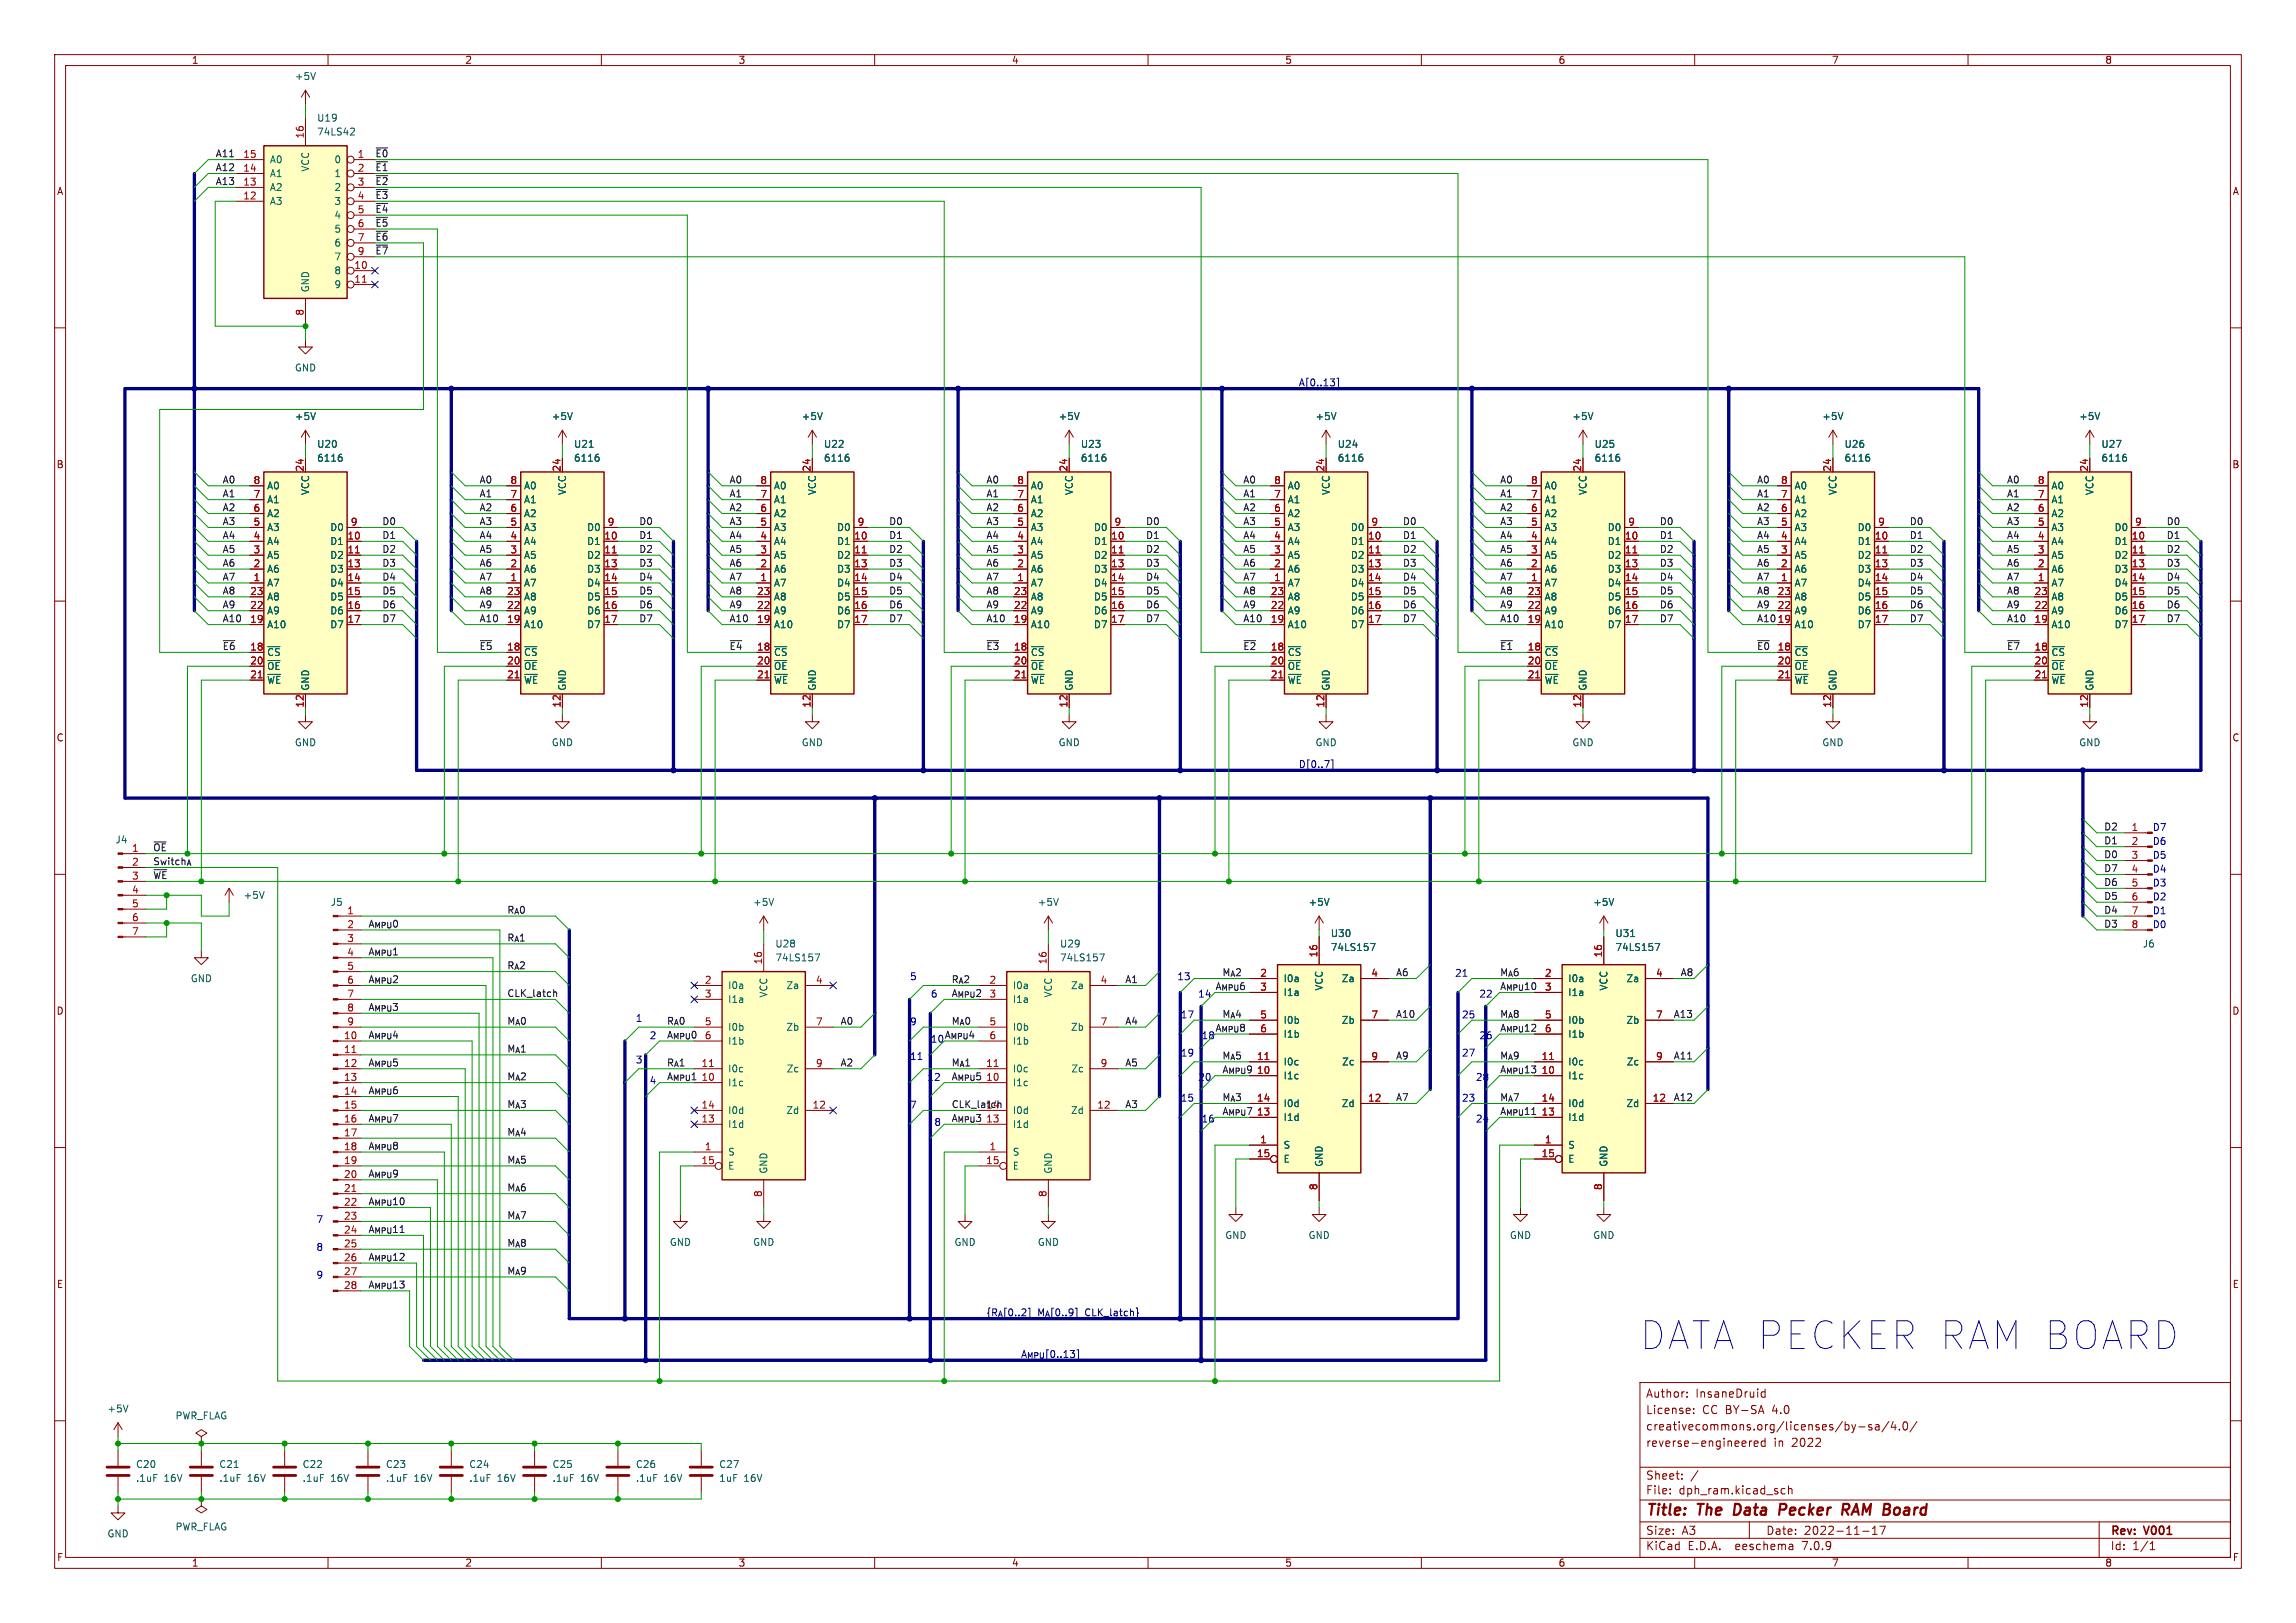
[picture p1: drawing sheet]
<svg xmlns="http://www.w3.org/2000/svg" width="420mm" height="297mm" viewBox="0 0 420 297" stroke-linecap="round" stroke-linejoin="round" font-family="sans-serif">
<defs><g id="words">
<text font-size="7.1" fill="#0000c2" x="299.7" y="247.4">DATA PECKER RAM BOARD</text>
<g font-size="2.8" fill="#840000">
<text x="301" y="277.9">Title:</text>
<text x="310.6" y="277.9">The</text>
<text x="318" y="277.9">Data</text>
<text x="327.1" y="277.9">Pecker</text>
<text x="339.4" y="277.9">RAM Board</text>
</g>
<g font-size="2.1" fill="#840000">
<text x="301" y="256">Author:</text>
<text x="310.1" y="256">InsaneDruid</text>
<text x="301" y="262">creativecommons.org/licenses/by-sa/4.0/</text>
<text x="301" y="259">License:</text>
<text x="311.4" y="259">CC BY-SA</text>
<text x="324.3" y="259">4.0</text>
<text x="301" y="265">reverse-engineered</text>
<text x="324.4" y="265">in</text>
<text x="327.8" y="265">2022</text>
<text x="301" y="273.7">File:</text>
<text x="301" y="271">Sheet:</text>
<text x="307.1" y="273.7">dph_ram.kicad_sch</text>
<text x="301" y="281.1">Size:</text>
<text x="307.6" y="281.1">A3</text>
<text x="323" y="281.1">Date:</text>
<text x="330" y="281.1">2022-11-17</text>
<text x="386" y="281.3">Rev:</text>
<text x="392.4" y="281.3">V001</text>
<text x="301" y="283.9">KiCad</text>
<text x="308.7" y="283.9">E.D.A.</text>
<text x="317.6" y="283.9">eeschema</text>
<text x="330" y="283.9">7.0.9</text>
<text x="386" y="283.9">Id:</text>
<text x="390.1" y="283.9">1/1</text>
</g>
<g font-size="1.8" fill="#840000">
<text x="35" y="11.9">1</text>
<text x="85" y="11.9">2</text>
<text x="135" y="11.9">3</text>
<text x="185" y="11.9">4</text>
<text x="235" y="11.9">5</text>
<text x="285" y="11.9">6</text>
<text x="335" y="11.9">7</text>
<text x="385" y="11.9">8</text>
<text x="10.3" y="35.9">A</text>
<text x="408.3" y="35.9">A</text>
<text x="10.3" y="85.9">B</text>
<text x="408.2" y="85.9">B</text>
<text x="10.3" y="135.9">C</text>
<text x="408.2" y="135.9">C</text>
<text x="10.3" y="185.9">D</text>
<text x="408.2" y="185.9">D</text>
<text x="10.3" y="235.9">E</text>
<text x="408.3" y="235.9">E</text>
<text x="10.3" y="285.9">F</text>
<text x="35" y="286.9">1</text>
<text x="85" y="286.9">2</text>
<text x="135" y="286.9">3</text>
<text x="185" y="286.9">4</text>
<text x="235" y="286.9">5</text>
<text x="285" y="286.9">6</text>
<text x="335" y="286.9">7</text>
<text x="385" y="286.9">8</text>
<text x="408.3" y="285.9">F</text>
</g>
<g font-size="1.8" fill="#006464">
<text x="53.8" y="14.8">+5V</text>
<text x="57.9" y="22.5">U19</text>
<text x="57.9" y="25">74LS42</text>
<text x="49.3" y="35.2">A2</text>
<text x="49.3" y="32.6">A1</text>
<text x="49.3" y="30.1">A0</text>
<text x="56.7" y="31.5" transform="rotate(-90 56.7 31.5)">VCC</text>
<text x="61.1" y="30.1">0</text>
<text x="61.1" y="32.6">1</text>
<text x="61.1" y="35.2">2</text>
<text x="49.3" y="37.7">A3</text>
<text x="61.1" y="37.7">3</text>
<text x="61.1" y="40.2">4</text>
<text x="61.1" y="42.8">5</text>
<text x="61.1" y="45.3">6</text>
<text x="61.1" y="47.9">7</text>
<text x="56.7" y="53.6" transform="rotate(-90 56.7 53.6)">GND</text>
<text x="61.1" y="50.4">8</text>
<text x="61.1" y="52.9">9</text>
<text x="53.8" y="68.2">GND</text>
<text x="53.8" y="77.1">+5V</text>
<text x="100.8" y="77.1">+5V</text>
<text x="146.6" y="77.1">+5V</text>
<text x="193.5" y="77.1">+5V</text>
<text x="240.5" y="77.1">+5V</text>
<text x="287.5" y="77.1">+5V</text>
<text x="333.2" y="77.1">+5V</text>
<text x="380.2" y="77.1">+5V</text>
<text x="57.9" y="82.1">U20</text>
<text x="104.9" y="82.1">U21</text>
<text x="150.6" y="82.1">U22</text>
<text x="197.6" y="82.1">U23</text>
<text x="244.6" y="82.1">U24</text>
<text x="291.6" y="82.1">U25</text>
<text x="337.3" y="82.1">U26</text>
<text x="384.3" y="82.1">U27</text>
<text x="48.8" y="89.8">A0</text>
<text x="57.9" y="84.7">6116</text>
<text x="95.8" y="89.8">A0</text>
<text x="104.9" y="84.7">6116</text>
<text x="141.5" y="89.8">A0</text>
<text x="150.6" y="84.7">6116</text>
<text x="188.5" y="89.8">A0</text>
<text x="197.6" y="84.7">6116</text>
<text x="235.5" y="89.8">A0</text>
<text x="244.6" y="84.7">6116</text>
<text x="282.4" y="89.8">A0</text>
<text x="291.6" y="84.7">6116</text>
<text x="328.2" y="89.8">A0</text>
<text x="337.3" y="84.7">6116</text>
<text x="375.2" y="89.8">A0</text>
<text x="384.3" y="84.7">6116</text>
<text x="48.8" y="94.8">A2</text>
<text x="48.8" y="92.3">A1</text>
<text x="56.7" y="90.7" transform="rotate(-90 56.7 90.7)">VCC</text>
<text x="95.8" y="94.8">A2</text>
<text x="95.8" y="92.3">A1</text>
<text x="103.7" y="90.7" transform="rotate(-90 103.7 90.7)">VCC</text>
<text x="141.5" y="94.8">A2</text>
<text x="141.5" y="92.3">A1</text>
<text x="149.5" y="90.7" transform="rotate(-90 149.5 90.7)">VCC</text>
<text x="188.5" y="94.8">A2</text>
<text x="188.5" y="92.3">A1</text>
<text x="196.4" y="90.7" transform="rotate(-90 196.4 90.7)">VCC</text>
<text x="235.5" y="94.8">A2</text>
<text x="235.5" y="92.3">A1</text>
<text x="243.4" y="90.7" transform="rotate(-90 243.4 90.7)">VCC</text>
<text x="282.4" y="94.8">A2</text>
<text x="282.4" y="92.3">A1</text>
<text x="290.4" y="90.7" transform="rotate(-90 290.4 90.7)">VCC</text>
<text x="328.2" y="94.8">A2</text>
<text x="328.2" y="92.3">A1</text>
<text x="336.1" y="90.7" transform="rotate(-90 336.1 90.7)">VCC</text>
<text x="375.2" y="94.8">A2</text>
<text x="375.2" y="92.3">A1</text>
<text x="383.1" y="90.7" transform="rotate(-90 383.1 90.7)">VCC</text>
<text x="48.8" y="99.9">A4</text>
<text x="48.8" y="97.4">A3</text>
<text x="60.3" y="99.9">D1</text>
<text x="60.3" y="97.4">D0</text>
<text x="95.8" y="99.9">A4</text>
<text x="95.8" y="97.4">A3</text>
<text x="107.3" y="99.9">D1</text>
<text x="107.3" y="97.4">D0</text>
<text x="141.5" y="99.9">A4</text>
<text x="141.5" y="97.4">A3</text>
<text x="153" y="99.9">D1</text>
<text x="153" y="97.4">D0</text>
<text x="188.5" y="99.9">A4</text>
<text x="188.5" y="97.4">A3</text>
<text x="200" y="99.9">D1</text>
<text x="200" y="97.4">D0</text>
<text x="235.5" y="99.9">A4</text>
<text x="235.5" y="97.4">A3</text>
<text x="247" y="99.9">D1</text>
<text x="247" y="97.4">D0</text>
<text x="282.4" y="99.9">A4</text>
<text x="282.4" y="97.4">A3</text>
<text x="294" y="99.9">D1</text>
<text x="294" y="97.4">D0</text>
<text x="328.2" y="99.9">A4</text>
<text x="328.2" y="97.4">A3</text>
<text x="339.7" y="99.9">D1</text>
<text x="339.7" y="97.4">D0</text>
<text x="375.2" y="99.9">A4</text>
<text x="375.2" y="97.4">A3</text>
<text x="386.7" y="99.9">D1</text>
<text x="386.7" y="97.4">D0</text>
<text x="48.8" y="107.5">A7</text>
<text x="48.8" y="105">A6</text>
<text x="48.8" y="102.5">A5</text>
<text x="60.3" y="102.5">D2</text>
<text x="60.3" y="105">D3</text>
<text x="60.3" y="107.5">D4</text>
<text x="95.8" y="107.5">A7</text>
<text x="95.8" y="105">A6</text>
<text x="95.8" y="102.5">A5</text>
<text x="107.3" y="102.5">D2</text>
<text x="107.3" y="105">D3</text>
<text x="107.3" y="107.5">D4</text>
<text x="141.5" y="107.5">A7</text>
<text x="141.5" y="105">A6</text>
<text x="141.5" y="102.5">A5</text>
<text x="153" y="102.5">D2</text>
<text x="153" y="105">D3</text>
<text x="153" y="107.5">D4</text>
<text x="188.5" y="107.5">A7</text>
<text x="188.5" y="105">A6</text>
<text x="188.5" y="102.5">A5</text>
<text x="200" y="102.5">D2</text>
<text x="200" y="105">D3</text>
<text x="200" y="107.5">D4</text>
<text x="235.5" y="107.5">A7</text>
<text x="235.5" y="105">A6</text>
<text x="235.5" y="102.5">A5</text>
<text x="247" y="102.5">D2</text>
<text x="247" y="105">D3</text>
<text x="247" y="107.5">D4</text>
<text x="282.4" y="107.5">A7</text>
<text x="282.4" y="105">A6</text>
<text x="282.4" y="102.5">A5</text>
<text x="294" y="102.5">D2</text>
<text x="294" y="105">D3</text>
<text x="294" y="107.5">D4</text>
<text x="328.2" y="107.5">A7</text>
<text x="328.2" y="105">A6</text>
<text x="328.2" y="102.5">A5</text>
<text x="339.7" y="102.5">D2</text>
<text x="339.7" y="105">D3</text>
<text x="339.7" y="107.5">D4</text>
<text x="375.2" y="107.5">A7</text>
<text x="375.2" y="105">A6</text>
<text x="375.2" y="102.5">A5</text>
<text x="386.7" y="102.5">D2</text>
<text x="386.7" y="105">D3</text>
<text x="386.7" y="107.5">D4</text>
<text x="48.8" y="112.6">A9</text>
<text x="48.8" y="110.1">A8</text>
<text x="60.3" y="110.1">D5</text>
<text x="60.3" y="112.6">D6</text>
<text x="95.8" y="112.6">A9</text>
<text x="95.8" y="110.1">A8</text>
<text x="107.3" y="110.1">D5</text>
<text x="107.3" y="112.6">D6</text>
<text x="141.5" y="112.6">A9</text>
<text x="141.5" y="110.1">A8</text>
<text x="153" y="110.1">D5</text>
<text x="153" y="112.6">D6</text>
<text x="188.5" y="112.6">A9</text>
<text x="188.5" y="110.1">A8</text>
<text x="200" y="110.1">D5</text>
<text x="200" y="112.6">D6</text>
<text x="235.5" y="112.6">A9</text>
<text x="235.5" y="110.1">A8</text>
<text x="247" y="110.1">D5</text>
<text x="247" y="112.6">D6</text>
<text x="282.4" y="112.6">A9</text>
<text x="282.4" y="110.1">A8</text>
<text x="294" y="110.1">D5</text>
<text x="294" y="112.6">D6</text>
<text x="328.2" y="112.6">A9</text>
<text x="328.2" y="110.1">A8</text>
<text x="339.7" y="110.1">D5</text>
<text x="339.7" y="112.6">D6</text>
<text x="375.2" y="112.6">A9</text>
<text x="375.2" y="110.1">A8</text>
<text x="386.7" y="110.1">D5</text>
<text x="386.7" y="112.6">D6</text>
<text x="48.8" y="115.2">A10</text>
<text x="60.3" y="115.2">D7</text>
<text x="95.8" y="115.2">A10</text>
<text x="107.3" y="115.2">D7</text>
<text x="141.5" y="115.2">A10</text>
<text x="153" y="115.2">D7</text>
<text x="188.5" y="115.2">A10</text>
<text x="200" y="115.2">D7</text>
<text x="235.5" y="115.2">A10</text>
<text x="247" y="115.2">D7</text>
<text x="282.4" y="115.2">A10</text>
<text x="294" y="115.2">D7</text>
<text x="328.2" y="115.2">A10</text>
<text x="339.7" y="115.2">D7</text>
<text x="375.2" y="115.2">A10</text>
<text x="386.7" y="115.2">D7</text>
<text x="48.8" y="120.2">~{CS}</text>
<text x="48.8" y="122.8">~{OE}</text>
<text x="48.8" y="125.3">~{WE}</text>
<text x="95.8" y="120.2">~{CS}</text>
<text x="95.8" y="122.8">~{OE}</text>
<text x="95.8" y="125.3">~{WE}</text>
<text x="141.5" y="120.2">~{CS}</text>
<text x="141.5" y="122.8">~{OE}</text>
<text x="141.5" y="125.3">~{WE}</text>
<text x="188.5" y="120.2">~{CS}</text>
<text x="188.5" y="122.8">~{OE}</text>
<text x="188.5" y="125.3">~{WE}</text>
<text x="235.5" y="120.2">~{CS}</text>
<text x="235.5" y="122.8">~{OE}</text>
<text x="235.5" y="125.3">~{WE}</text>
<text x="282.4" y="120.2">~{CS}</text>
<text x="282.4" y="122.8">~{OE}</text>
<text x="282.4" y="125.3">~{WE}</text>
<text x="328.2" y="120.2">~{CS}</text>
<text x="328.2" y="122.8">~{OE}</text>
<text x="328.2" y="125.3">~{WE}</text>
<text x="375.2" y="120.2">~{CS}</text>
<text x="375.2" y="122.8">~{OE}</text>
<text x="375.2" y="125.3">~{WE}</text>
<text x="56.7" y="126.5" transform="rotate(-90 56.7 126.5)">GND</text>
<text x="103.7" y="126.5" transform="rotate(-90 103.7 126.5)">GND</text>
<text x="149.5" y="126.5" transform="rotate(-90 149.5 126.5)">GND</text>
<text x="196.4" y="126.5" transform="rotate(-90 196.4 126.5)">GND</text>
<text x="243.4" y="126.5" transform="rotate(-90 243.4 126.5)">GND</text>
<text x="290.4" y="126.5" transform="rotate(-90 290.4 126.5)">GND</text>
<text x="336.1" y="126.5" transform="rotate(-90 336.1 126.5)">GND</text>
<text x="383.1" y="126.5" transform="rotate(-90 383.1 126.5)">GND</text>
<text x="53.8" y="136.8">GND</text>
<text x="100.8" y="136.8">GND</text>
<text x="146.6" y="136.8">GND</text>
<text x="193.5" y="136.8">GND</text>
<text x="240.5" y="136.8">GND</text>
<text x="287.5" y="136.8">GND</text>
<text x="333.2" y="136.8">GND</text>
<text x="380.2" y="136.8">GND</text>
<text x="21" y="154.5">J4</text>
<text x="44.5" y="164.7">+5V</text>
<text x="60.4" y="166">J5</text>
<text x="137.7" y="166">+5V</text>
<text x="189.7" y="166">+5V</text>
<text x="239.3" y="166">+5V</text>
<text x="291.3" y="166">+5V</text>
<text x="141.7" y="173.6">U28</text>
<text x="193.8" y="173.6">U29</text>
<text x="243.3" y="171.7">U30</text>
<text x="295.4" y="171.7">U31</text>
<text x="391.9" y="173.6">J6</text>
<text x="34.8" y="179.9">GND</text>
<text x="141.7" y="176.1">74LS157</text>
<text x="193.8" y="176.1">74LS157</text>
<text x="234.7" y="179.9">I0a</text>
<text x="243.3" y="174.2">74LS157</text>
<text x="245.3" y="179.9">Za</text>
<text x="286.8" y="179.9">I0a</text>
<text x="295.4" y="174.2">74LS157</text>
<text x="297.4" y="179.9">Za</text>
<text x="133.1" y="181.2">I0a</text>
<text x="133.1" y="183.7">I1a</text>
<text x="140.6" y="182.6" transform="rotate(-90 140.6 182.6)">VCC</text>
<text x="143.7" y="181.2">Za</text>
<text x="185.2" y="181.2">I0a</text>
<text x="185.2" y="183.7">I1a</text>
<text x="192.6" y="182.6" transform="rotate(-90 192.6 182.6)">VCC</text>
<text x="195.8" y="181.2">Za</text>
<text x="234.7" y="182.5">I1a</text>
<text x="242.2" y="181.4" transform="rotate(-90 242.2 181.4)">VCC</text>
<text x="286.8" y="182.5">I1a</text>
<text x="294.2" y="181.4" transform="rotate(-90 294.2 181.4)">VCC</text>
<text x="133.1" y="188.8">I0b</text>
<text x="133.1" y="191.4">I1b</text>
<text x="143.7" y="188.8">Zb</text>
<text x="185.2" y="188.8">I0b</text>
<text x="185.2" y="191.4">I1b</text>
<text x="195.8" y="188.8">Zb</text>
<text x="234.7" y="187.6">I0b</text>
<text x="234.7" y="190.1">I1b</text>
<text x="245.3" y="187.6">Zb</text>
<text x="286.8" y="187.6">I0b</text>
<text x="286.8" y="190.1">I1b</text>
<text x="297.4" y="187.6">Zb</text>
<text x="133.1" y="196.4">I0c</text>
<text x="143.8" y="196.4">Zc</text>
<text x="185.2" y="196.4">I0c</text>
<text x="195.9" y="196.4">Zc</text>
<text x="234.7" y="197.7">I1c</text>
<text x="234.7" y="195.2">I0c</text>
<text x="245.4" y="195.2">Zc</text>
<text x="286.8" y="197.7">I1c</text>
<text x="286.8" y="195.2">I0c</text>
<text x="297.5" y="195.2">Zc</text>
<text x="133.1" y="199">I1c</text>
<text x="185.2" y="199">I1c</text>
<text x="234.7" y="202.8">I0d</text>
<text x="245.3" y="202.8">Zd</text>
<text x="286.8" y="202.8">I0d</text>
<text x="297.4" y="202.8">Zd</text>
<text x="133.1" y="206.6">I1d</text>
<text x="133.1" y="204.1">I0d</text>
<text x="143.7" y="204.1">Zd</text>
<text x="185.2" y="206.6">I1d</text>
<text x="185.2" y="204.1">I0d</text>
<text x="195.8" y="204.1">Zd</text>
<text x="234.7" y="205.3">I1d</text>
<text x="286.8" y="205.3">I1d</text>
<text x="133.1" y="211.7">S</text>
<text x="133.1" y="214.2">E</text>
<text x="140.6" y="214.9" transform="rotate(-90 140.6 214.9)">GND</text>
<text x="185.2" y="211.7">S</text>
<text x="185.2" y="214.2">E</text>
<text x="192.6" y="214.9" transform="rotate(-90 192.6 214.9)">GND</text>
<text x="234.7" y="210.4">S</text>
<text x="234.7" y="213">E</text>
<text x="242.2" y="213.6" transform="rotate(-90 242.2 213.6)">GND</text>
<text x="286.8" y="210.4">S</text>
<text x="286.8" y="213">E</text>
<text x="294.2" y="213.6" transform="rotate(-90 294.2 213.6)">GND</text>
<text x="224" y="226.9">GND</text>
<text x="239.3" y="226.9">GND</text>
<text x="276.1" y="226.9">GND</text>
<text x="291.3" y="226.9">GND</text>
<text x="122.4" y="228.2">GND</text>
<text x="137.7" y="228.2">GND</text>
<text x="174.5" y="228.2">GND</text>
<text x="189.7" y="228.2">GND</text>
<text x="19.6" y="258.7">+5V</text>
<text x="32" y="259.9">PWR_FLAG</text>
<text x="24.8" y="268.8">C20</text>
<text x="40" y="268.8">C21</text>
<text x="55.3" y="268.8">C22</text>
<text x="70.5" y="268.8">C23</text>
<text x="85.7" y="268.8">C24</text>
<text x="101" y="268.8">C25</text>
<text x="116.2" y="268.8">C26</text>
<text x="131.5" y="268.8">C27</text>
<text x="24.8" y="271.4">.1uF</text>
<text x="30" y="271.4">16V</text>
<text x="40" y="271.4">.1uF</text>
<text x="45.2" y="271.4">16V</text>
<text x="55.3" y="271.4">.1uF</text>
<text x="60.5" y="271.4">16V</text>
<text x="70.5" y="271.4">.1uF</text>
<text x="75.7" y="271.4">16V</text>
<text x="85.7" y="271.4">.1uF</text>
<text x="91" y="271.4">16V</text>
<text x="101" y="271.4">.1uF</text>
<text x="106.2" y="271.4">16V</text>
<text x="116.2" y="271.4">.1uF</text>
<text x="121.4" y="271.4">16V</text>
<text x="131.5" y="271.4">1uF</text>
<text x="136.1" y="271.4">16V</text>
<text x="19.6" y="281.5">GND</text>
<text x="32" y="280.3">PWR_FLAG</text>
</g>
<g font-size="1.8" fill="#0f0f0f">
<text x="39.4" y="28.9">A11</text>
<text x="68.6" y="28.9">~{E0}</text>
<text x="39.4" y="33.9">A13</text>
<text x="39.4" y="31.4">A12</text>
<text x="68.6" y="33.9">~{E2}</text>
<text x="68.6" y="31.4">~{E1}</text>
<text x="68.6" y="41.6">~{E5}</text>
<text x="68.6" y="39">~{E4}</text>
<text x="68.6" y="36.5">~{E3}</text>
<text x="68.6" y="46.6">~{E7}</text>
<text x="68.6" y="44.1">~{E6}</text>
<text x="40.6" y="88.6">A0</text>
<text x="87.6" y="88.6">A0</text>
<text x="133.3" y="88.6">A0</text>
<text x="180.3" y="88.6">A0</text>
<text x="227.3" y="88.6">A0</text>
<text x="274.3" y="88.6">A0</text>
<text x="321.3" y="88.6">A0</text>
<text x="367" y="88.6">A0</text>
<text x="40.6" y="91.1">A1</text>
<text x="40.6" y="93.6">A2</text>
<text x="87.6" y="93.6">A2</text>
<text x="87.6" y="91.1">A1</text>
<text x="133.3" y="91.1">A1</text>
<text x="133.3" y="93.6">A2</text>
<text x="180.3" y="91.1">A1</text>
<text x="180.3" y="93.6">A2</text>
<text x="227.3" y="91.1">A1</text>
<text x="227.3" y="93.6">A2</text>
<text x="274.3" y="93.6">A2</text>
<text x="274.3" y="91.1">A1</text>
<text x="321.3" y="91.1">A1</text>
<text x="321.3" y="93.6">A2</text>
<text x="367" y="93.6">A2</text>
<text x="367" y="91.1">A1</text>
<text x="40.6" y="98.7">A4</text>
<text x="40.6" y="96.2">A3</text>
<text x="40.6" y="101.3">A5</text>
<text x="69.8" y="101.3">D2</text>
<text x="69.8" y="96.2">D0</text>
<text x="69.8" y="98.7">D1</text>
<text x="87.6" y="96.2">A3</text>
<text x="87.6" y="98.7">A4</text>
<text x="87.6" y="101.3">A5</text>
<text x="116.8" y="96.2">D0</text>
<text x="116.8" y="98.7">D1</text>
<text x="116.8" y="101.3">D2</text>
<text x="133.3" y="98.7">A4</text>
<text x="133.3" y="101.3">A5</text>
<text x="133.3" y="96.2">A3</text>
<text x="162.6" y="98.7">D1</text>
<text x="162.6" y="96.2">D0</text>
<text x="162.6" y="101.3">D2</text>
<text x="180.3" y="98.7">A4</text>
<text x="180.3" y="96.2">A3</text>
<text x="180.3" y="101.3">A5</text>
<text x="209.5" y="96.2">D0</text>
<text x="209.5" y="98.7">D1</text>
<text x="209.5" y="101.3">D2</text>
<text x="227.3" y="101.3">A5</text>
<text x="227.3" y="98.7">A4</text>
<text x="227.3" y="96.2">A3</text>
<text x="256.5" y="96.2">D0</text>
<text x="256.5" y="101.3">D2</text>
<text x="256.5" y="98.7">D1</text>
<text x="274.3" y="101.3">A5</text>
<text x="274.3" y="96.2">A3</text>
<text x="274.3" y="98.7">A4</text>
<text x="303.5" y="98.7">D1</text>
<text x="303.5" y="101.3">D2</text>
<text x="303.5" y="96.2">D0</text>
<text x="321.3" y="96.2">A3</text>
<text x="321.3" y="101.3">A5</text>
<text x="321.3" y="98.7">A4</text>
<text x="349.2" y="96.2">D0</text>
<text x="349.2" y="101.3">D2</text>
<text x="349.2" y="98.7">D1</text>
<text x="367" y="98.7">A4</text>
<text x="367" y="96.2">A3</text>
<text x="367" y="101.3">A5</text>
<text x="396.2" y="96.2">D0</text>
<text x="396.2" y="98.7">D1</text>
<text x="396.2" y="101.3">D2</text>
<text x="40.6" y="106.3">A7</text>
<text x="40.6" y="103.8">A6</text>
<text x="69.8" y="103.8">D3</text>
<text x="69.8" y="106.3">D4</text>
<text x="87.6" y="106.3">A7</text>
<text x="87.6" y="103.8">A6</text>
<text x="116.8" y="106.3">D4</text>
<text x="116.8" y="103.8">D3</text>
<text x="133.3" y="106.3">A7</text>
<text x="133.3" y="103.8">A6</text>
<text x="162.6" y="106.3">D4</text>
<text x="162.6" y="103.8">D3</text>
<text x="180.3" y="103.8">A6</text>
<text x="180.3" y="106.3">A7</text>
<text x="209.5" y="106.3">D4</text>
<text x="209.5" y="103.8">D3</text>
<text x="227.3" y="106.3">A7</text>
<text x="227.3" y="103.8">A6</text>
<text x="256.5" y="103.8">D3</text>
<text x="256.5" y="106.3">D4</text>
<text x="274.3" y="106.3">A7</text>
<text x="274.3" y="103.8">A6</text>
<text x="303.5" y="103.8">D3</text>
<text x="303.5" y="106.3">D4</text>
<text x="321.3" y="103.8">A6</text>
<text x="321.3" y="106.3">A7</text>
<text x="349.2" y="103.8">D3</text>
<text x="349.2" y="106.3">D4</text>
<text x="367" y="103.8">A6</text>
<text x="367" y="106.3">A7</text>
<text x="396.2" y="106.3">D4</text>
<text x="396.2" y="103.8">D3</text>
<text x="40.6" y="111.4">A9</text>
<text x="40.6" y="108.9">A8</text>
<text x="40.6" y="114">A10</text>
<text x="69.8" y="108.9">D5</text>
<text x="69.8" y="114">D7</text>
<text x="69.8" y="111.4">D6</text>
<text x="87.6" y="114">A10</text>
<text x="87.6" y="111.4">A9</text>
<text x="87.6" y="108.9">A8</text>
<text x="116.8" y="111.4">D6</text>
<text x="116.8" y="114">D7</text>
<text x="116.8" y="108.9">D5</text>
<text x="133.3" y="111.4">A9</text>
<text x="133.3" y="108.9">A8</text>
<text x="133.3" y="114">A10</text>
<text x="162.6" y="111.4">D6</text>
<text x="162.6" y="114">D7</text>
<text x="162.6" y="108.9">D5</text>
<text x="180.3" y="111.4">A9</text>
<text x="180.3" y="108.9">A8</text>
<text x="180.3" y="114">A10</text>
<text x="209.5" y="108.9">D5</text>
<text x="209.5" y="114">D7</text>
<text x="209.5" y="111.4">D6</text>
<text x="227.3" y="114">A10</text>
<text x="227.3" y="111.4">A9</text>
<text x="227.3" y="108.9">A8</text>
<text x="256.5" y="114">D7</text>
<text x="256.5" y="111.4">D6</text>
<text x="256.5" y="108.9">D5</text>
<text x="274.3" y="108.9">A8</text>
<text x="274.3" y="114">A10</text>
<text x="274.3" y="111.4">A9</text>
<text x="303.5" y="108.9">D5</text>
<text x="303.5" y="114">D7</text>
<text x="303.5" y="111.4">D6</text>
<text x="321.3" y="108.9">A8</text>
<text x="321.3" y="111.4">A9</text>
<text x="321.3" y="114">A10</text>
<text x="349.2" y="114">D7</text>
<text x="349.2" y="111.4">D6</text>
<text x="349.2" y="108.9">D5</text>
<text x="367" y="108.9">A8</text>
<text x="367" y="111.4">A9</text>
<text x="367" y="114">A10</text>
<text x="396.2" y="108.9">D5</text>
<text x="396.2" y="114">D7</text>
<text x="396.2" y="111.4">D6</text>
<text x="40.6" y="119">~{E6} 18</text>
<text x="87.6" y="119">~{E5} 18</text>
<text x="133.3" y="119">~{E4} 18</text>
<text x="180.3" y="119">~{E3} 18</text>
<text x="227.3" y="119">~{E2} 18</text>
<text x="274.3" y="119">~{E1} 18</text>
<text x="321.3" y="119">~{E0}18</text>
<text x="367" y="119">~{E7} 18</text>
<text x="27.9" y="155.9">~{OE}</text>
<text x="384.8" y="152.1">D2</text>
<text x="384.8" y="154.6">D1</text>
<text x="27.9" y="158.4">Switch_{A}</text>
<text x="27.9" y="160.9">~{WE}</text>
<text x="384.8" y="157.1">D0</text>
<text x="384.8" y="159.7">D7</text>
<text x="92.7" y="167.3">R_{A}0</text>
<text x="384.8" y="167.3">D4</text>
<text x="384.8" y="164.8">D5</text>
<text x="384.8" y="162.2">D6</text>
<text x="67.3" y="169.8">A_{MPU}0</text>
<text x="92.7" y="172.4">R_{A}1</text>
<text x="384.8" y="169.8">D3</text>
<text x="67.3" y="174.9">A_{MPU}1</text>
<text x="67.3" y="180">A_{MPU}2</text>
<text x="92.7" y="177.5">R_{A}2</text>
<text x="174" y="180">R_{A}2</text>
<text x="205.7" y="180">A1</text>
<text x="223.5" y="178.7">M_{A}2</text>
<text x="255.3" y="178.7">A6</text>
<text x="274.3" y="178.7">M_{A}6</text>
<text x="307.3" y="178.7">A8</text>
<text x="67.3" y="185.1">A_{MPU}3</text>
<text x="92.7" y="182.5">CLK_latch</text>
<text x="174" y="182.5">A_{MPU}2</text>
<text x="222.2" y="181.3">A_{MPU}63</text>
<text x="274.3" y="181.3">A_{MPU}10</text>
<text x="67.3" y="190.2">A_{MPU}4</text>
<text x="92.7" y="187.6">M_{A}0</text>
<text x="121.9" y="187.6">R_{A}0</text>
<text x="121.9" y="190.2">A_{MPU}0</text>
<text x="153.7" y="187.6">A0</text>
<text x="172.7" y="190.2">A_{MPU}46</text>
<text x="174" y="187.6">M_{A}0</text>
<text x="205.7" y="187.6">A4</text>
<text x="222.2" y="188.9">A_{MPU}86</text>
<text x="223.5" y="186.3">M_{A}4</text>
<text x="255.3" y="186.3">A10</text>
<text x="274.3" y="188.9">A_{MPU}12</text>
<text x="274.3" y="186.3">M_{A}8</text>
<text x="306.1" y="186.3">A13</text>
<text x="67.3" y="195.2">A_{MPU}5</text>
<text x="92.7" y="192.7">M_{A}1</text>
<text x="92.7" y="197.8">M_{A}2</text>
<text x="121.9" y="197.8">A_{MPU}1</text>
<text x="121.9" y="195.2">R_{A}1</text>
<text x="153.7" y="195.2">A2</text>
<text x="174" y="197.8">A_{MPU}5</text>
<text x="174" y="195.2">M_{A}1</text>
<text x="205.7" y="195.2">A5</text>
<text x="223.5" y="194">M_{A}5</text>
<text x="223.5" y="196.5">A_{MPU}9</text>
<text x="255.3" y="194">A9</text>
<text x="274.3" y="196.5">A_{MPU}13</text>
<text x="274.3" y="194">M_{A}9</text>
<text x="306.1" y="194">A11</text>
<text x="67.3" y="200.3">A_{MPU}6</text>
<text x="92.7" y="202.9">M_{A}3</text>
<text x="174" y="202.9">CLK_latch</text>
<text x="180.3" y="202.9">14</text>
<text x="205.7" y="202.9">A3</text>
<text x="223.5" y="201.6">M_{A}3</text>
<text x="255.3" y="201.6">A7</text>
<text x="274.3" y="201.6">M_{A}7</text>
<text x="306.1" y="201.6">A12</text>
<text x="67.3" y="205.4">A_{MPU}7</text>
<text x="92.7" y="207.9">M_{A}4</text>
<text x="174" y="205.4">A_{MPU}3</text>
<text x="223.5" y="204.1">A_{MPU}7</text>
<text x="274.3" y="204.1">A_{MPU}11</text>
<text x="67.3" y="210.5">A_{MPU}8</text>
<text x="67.3" y="215.6">A_{MPU}9</text>
<text x="92.7" y="213">M_{A}5</text>
<text x="67.3" y="220.6">A_{MPU}10</text>
<text x="92.7" y="218.1">M_{A}6</text>
<text x="67.3" y="225.7">A_{MPU}11</text>
<text x="92.7" y="223.2">M_{A}7</text>
<text x="67.3" y="230.8">A_{MPU}12</text>
<text x="92.7" y="233.3">M_{A}9</text>
<text x="92.7" y="228.3">M_{A}8</text>
<text x="67.3" y="235.9">A_{MPU}13</text>
</g>
<g font-size="1.8" fill="#a90000">
<text x="44.4" y="29">15</text>
<text x="55.6" y="25.4" transform="rotate(-90 55.6 25.4)">16</text>
<text x="65.3" y="29">1</text>
<text x="44.4" y="34">13</text>
<text x="44.4" y="31.5">14</text>
<text x="65.3" y="31.5">2</text>
<text x="65.3" y="34">3</text>
<text x="44.4" y="36.6">12</text>
<text x="65.3" y="36.6">4</text>
<text x="65.3" y="39.1">5</text>
<text x="65.3" y="41.7">6</text>
<text x="65.3" y="44.2">7</text>
<text x="65.3" y="46.7">9</text>
<text x="64.7" y="49.3">10</text>
<text x="64.7" y="51.8">11</text>
<text x="55.6" y="57.9" transform="rotate(-90 55.6 57.9)">8</text>
<text x="46.3" y="88.6">8</text>
<text x="55.6" y="86.4" transform="rotate(-90 55.6 86.4)">24</text>
<text x="93.3" y="88.6">8</text>
<text x="102.6" y="86.4" transform="rotate(-90 102.6 86.4)">24</text>
<text x="139" y="88.6">8</text>
<text x="148.3" y="86.4" transform="rotate(-90 148.3 86.4)">24</text>
<text x="186" y="88.6">8</text>
<text x="195.3" y="86.4" transform="rotate(-90 195.3 86.4)">24</text>
<text x="233" y="88.6">8</text>
<text x="242.3" y="86.4" transform="rotate(-90 242.3 86.4)">24</text>
<text x="280" y="88.6">8</text>
<text x="289.3" y="86.4" transform="rotate(-90 289.3 86.4)">24</text>
<text x="325.7" y="88.6">8</text>
<text x="335" y="86.4" transform="rotate(-90 335 86.4)">24</text>
<text x="372.7" y="88.6">8</text>
<text x="382" y="86.4" transform="rotate(-90 382 86.4)">24</text>
<text x="46.3" y="93.7">6</text>
<text x="46.3" y="91.2">7</text>
<text x="93.3" y="93.7">6</text>
<text x="93.3" y="91.2">7</text>
<text x="139" y="93.7">6</text>
<text x="139" y="91.2">7</text>
<text x="186" y="93.7">6</text>
<text x="186" y="91.2">7</text>
<text x="233" y="93.7">6</text>
<text x="233" y="91.2">7</text>
<text x="280" y="93.7">6</text>
<text x="280" y="91.2">7</text>
<text x="325.7" y="93.7">6</text>
<text x="325.7" y="91.2">7</text>
<text x="372.7" y="93.7">6</text>
<text x="372.7" y="91.2">7</text>
<text x="46.3" y="101.3">3</text>
<text x="46.3" y="98.8">4</text>
<text x="46.3" y="96.3">5</text>
<text x="63.5" y="98.8">10</text>
<text x="63.5" y="101.3">11</text>
<text x="64.1" y="96.3">9</text>
<text x="93.3" y="101.3">3</text>
<text x="93.3" y="98.8">4</text>
<text x="93.3" y="96.3">5</text>
<text x="110.4" y="98.8">10</text>
<text x="110.4" y="101.3">11</text>
<text x="111.1" y="96.3">9</text>
<text x="139" y="101.3">3</text>
<text x="139" y="98.8">4</text>
<text x="139" y="96.3">5</text>
<text x="156.2" y="98.8">10</text>
<text x="156.2" y="101.3">11</text>
<text x="156.8" y="96.3">9</text>
<text x="186" y="101.3">3</text>
<text x="186" y="98.8">4</text>
<text x="186" y="96.3">5</text>
<text x="203.2" y="98.8">10</text>
<text x="203.2" y="101.3">11</text>
<text x="203.8" y="96.3">9</text>
<text x="233" y="101.3">3</text>
<text x="233" y="98.8">4</text>
<text x="233" y="96.3">5</text>
<text x="250.1" y="98.8">10</text>
<text x="250.1" y="101.3">11</text>
<text x="250.8" y="96.3">9</text>
<text x="280" y="101.3">3</text>
<text x="280" y="98.8">4</text>
<text x="280" y="96.3">5</text>
<text x="297.1" y="98.8">10</text>
<text x="297.1" y="101.3">11</text>
<text x="297.7" y="96.3">9</text>
<text x="325.7" y="101.3">3</text>
<text x="325.7" y="98.8">4</text>
<text x="325.7" y="96.3">5</text>
<text x="342.9" y="98.8">10</text>
<text x="342.9" y="101.3">11</text>
<text x="343.5" y="96.3">9</text>
<text x="372.7" y="101.3">3</text>
<text x="372.7" y="98.8">4</text>
<text x="372.7" y="96.3">5</text>
<text x="389.8" y="98.8">10</text>
<text x="389.8" y="101.3">11</text>
<text x="390.5" y="96.3">9</text>
<text x="46.3" y="106.4">1</text>
<text x="46.3" y="103.9">2</text>
<text x="63.5" y="103.9">13</text>
<text x="63.5" y="106.4">14</text>
<text x="93.3" y="106.4">1</text>
<text x="93.3" y="103.9">2</text>
<text x="110.4" y="103.9">13</text>
<text x="110.4" y="106.4">14</text>
<text x="139" y="106.4">1</text>
<text x="139" y="103.9">2</text>
<text x="156.2" y="103.9">13</text>
<text x="156.2" y="106.4">14</text>
<text x="186" y="106.4">1</text>
<text x="186" y="103.9">2</text>
<text x="203.2" y="103.9">13</text>
<text x="203.2" y="106.4">14</text>
<text x="233" y="106.4">1</text>
<text x="233" y="103.9">2</text>
<text x="250.1" y="103.9">13</text>
<text x="250.1" y="106.4">14</text>
<text x="280" y="106.4">1</text>
<text x="280" y="103.9">2</text>
<text x="297.1" y="103.9">13</text>
<text x="297.1" y="106.4">14</text>
<text x="325.7" y="106.4">1</text>
<text x="325.7" y="103.9">2</text>
<text x="342.9" y="103.9">13</text>
<text x="342.9" y="106.4">14</text>
<text x="372.7" y="106.4">1</text>
<text x="372.7" y="103.9">2</text>
<text x="389.8" y="103.9">13</text>
<text x="389.8" y="106.4">14</text>
<text x="45.7" y="111.5">22</text>
<text x="45.7" y="109">23</text>
<text x="63.5" y="109">15</text>
<text x="63.5" y="111.5">16</text>
<text x="92.7" y="111.5">22</text>
<text x="92.7" y="109">23</text>
<text x="110.4" y="109">15</text>
<text x="110.4" y="111.5">16</text>
<text x="138.4" y="111.5">22</text>
<text x="138.4" y="109">23</text>
<text x="156.2" y="109">15</text>
<text x="156.2" y="111.5">16</text>
<text x="185.4" y="111.5">22</text>
<text x="185.4" y="109">23</text>
<text x="203.2" y="109">15</text>
<text x="203.2" y="111.5">16</text>
<text x="232.4" y="111.5">22</text>
<text x="232.4" y="109">23</text>
<text x="250.1" y="109">15</text>
<text x="250.1" y="111.5">16</text>
<text x="279.4" y="111.5">22</text>
<text x="279.4" y="109">23</text>
<text x="297.1" y="109">15</text>
<text x="297.1" y="111.5">16</text>
<text x="325.1" y="111.5">22</text>
<text x="325.1" y="109">23</text>
<text x="342.9" y="109">15</text>
<text x="342.9" y="111.5">16</text>
<text x="372.1" y="111.5">22</text>
<text x="372.1" y="109">23</text>
<text x="389.8" y="109">15</text>
<text x="389.8" y="111.5">16</text>
<text x="45.7" y="114">19</text>
<text x="45.7" y="119.1">18</text>
<text x="63.5" y="114">17</text>
<text x="92.7" y="114">19</text>
<text x="92.7" y="119.1">18</text>
<text x="110.4" y="114">17</text>
<text x="138.4" y="114">19</text>
<text x="138.4" y="119.1">18</text>
<text x="156.2" y="114">17</text>
<text x="185.4" y="114">19</text>
<text x="185.4" y="119.1">18</text>
<text x="203.2" y="114">17</text>
<text x="232.4" y="114">19</text>
<text x="232.4" y="119.1">18</text>
<text x="250.1" y="114">17</text>
<text x="279.4" y="114">19</text>
<text x="279.4" y="119.1">18</text>
<text x="297.1" y="114">17</text>
<text x="325.1" y="114">19</text>
<text x="325.1" y="119.1">18</text>
<text x="342.9" y="114">17</text>
<text x="372.1" y="114">19</text>
<text x="372.1" y="119.1">18</text>
<text x="389.8" y="114">17</text>
<text x="45.7" y="121.7">20</text>
<text x="45.7" y="124.2">21</text>
<text x="92.7" y="121.7">20</text>
<text x="92.7" y="124.2">21</text>
<text x="138.4" y="121.7">20</text>
<text x="138.4" y="124.2">21</text>
<text x="185.4" y="121.7">20</text>
<text x="185.4" y="124.2">21</text>
<text x="232.4" y="121.7">20</text>
<text x="232.4" y="124.2">21</text>
<text x="279.4" y="121.7">20</text>
<text x="279.4" y="124.2">21</text>
<text x="325.1" y="121.7">20</text>
<text x="325.1" y="124.2">21</text>
<text x="372.1" y="121.7">20</text>
<text x="372.1" y="124.2">21</text>
<text x="55.6" y="129.6" transform="rotate(-90 55.6 129.6)">12</text>
<text x="102.6" y="129.6" transform="rotate(-90 102.6 129.6)">12</text>
<text x="148.3" y="129.6" transform="rotate(-90 148.3 129.6)">12</text>
<text x="195.3" y="129.6" transform="rotate(-90 195.3 129.6)">12</text>
<text x="242.3" y="129.6" transform="rotate(-90 242.3 129.6)">12</text>
<text x="289.3" y="129.6" transform="rotate(-90 289.3 129.6)">12</text>
<text x="335" y="129.6" transform="rotate(-90 335 129.6)">12</text>
<text x="382" y="129.6" transform="rotate(-90 382 129.6)">12</text>
<text x="24.1" y="156">1</text>
<text x="389.8" y="152.1">1</text>
<text x="389.8" y="154.7">2</text>
<text x="24.1" y="158.5">2</text>
<text x="24.1" y="161">3</text>
<text x="389.8" y="157.2">3</text>
<text x="389.8" y="159.8">4</text>
<text x="24.1" y="163.6">4</text>
<text x="24.1" y="166.1">5</text>
<text x="63.4" y="167.4">1</text>
<text x="389.8" y="162.3">5</text>
<text x="389.8" y="164.8">6</text>
<text x="389.8" y="167.4">7</text>
<text x="24.1" y="168.7">6</text>
<text x="24.1" y="171.2">7</text>
<text x="63.4" y="169.9">2</text>
<text x="63.4" y="172.5">3</text>
<text x="389.8" y="169.9">8</text>
<text x="63.4" y="175">4</text>
<text x="63.4" y="177.5">5</text>
<text x="139.4" y="176.6" transform="rotate(-90 139.4 176.6)">16</text>
<text x="191.5" y="176.6" transform="rotate(-90 191.5 176.6)">16</text>
<text x="230.4" y="178.8">2</text>
<text x="241" y="175.3" transform="rotate(-90 241 175.3)">16</text>
<text x="250.8" y="178.8">4</text>
<text x="282.5" y="178.8">2</text>
<text x="293.1" y="175.3" transform="rotate(-90 293.1 175.3)">16</text>
<text x="302.8" y="178.8">4</text>
<text x="63.4" y="180.1">6</text>
<text x="63.4" y="182.6">7</text>
<text x="63.4" y="185.2">8</text>
<text x="128.8" y="180.1">2</text>
<text x="128.8" y="182.6">3</text>
<text x="149.2" y="180.1">4</text>
<text x="180.9" y="180.1">2</text>
<text x="180.9" y="182.6">3</text>
<text x="201.2" y="180.1">4</text>
<text x="230.4" y="181.4">3</text>
<text x="282.5" y="181.4">3</text>
<text x="62.8" y="190.2">10</text>
<text x="63.4" y="187.7">9</text>
<text x="128.8" y="187.7">5</text>
<text x="128.8" y="190.2">6</text>
<text x="149.2" y="187.7">7</text>
<text x="180.9" y="187.7">5</text>
<text x="201.2" y="187.7">7</text>
<text x="230.4" y="186.4">5</text>
<text x="230.4" y="189">6</text>
<text x="250.8" y="186.4">7</text>
<text x="282.5" y="186.4">5</text>
<text x="282.5" y="189">6</text>
<text x="302.8" y="186.4">7</text>
<text x="62.8" y="192.8">11</text>
<text x="62.8" y="195.3">12</text>
<text x="62.8" y="197.9">13</text>
<text x="128.2" y="197.9">10</text>
<text x="128.2" y="195.3">11</text>
<text x="149.2" y="195.3">9</text>
<text x="180.3" y="197.9">10</text>
<text x="180.3" y="195.3">11</text>
<text x="201.2" y="195.3">9</text>
<text x="229.8" y="196.6">10</text>
<text x="229.8" y="194.1">11</text>
<text x="250.8" y="194.1">9</text>
<text x="281.9" y="196.6">10</text>
<text x="281.9" y="194.1">11</text>
<text x="302.8" y="194.1">9</text>
<text x="62.8" y="200.4">14</text>
<text x="62.8" y="202.9">15</text>
<text x="128.2" y="202.9">14</text>
<text x="148.5" y="202.9">12</text>
<text x="200.6" y="202.9">12</text>
<text x="229.8" y="201.7">14</text>
<text x="250.1" y="201.7">12</text>
<text x="281.9" y="201.7">14</text>
<text x="302.2" y="201.7">12</text>
<text x="62.8" y="205.5">16</text>
<text x="62.8" y="208">17</text>
<text x="128.2" y="205.5">13</text>
<text x="180.3" y="205.5">13</text>
<text x="229.8" y="204.2">13</text>
<text x="230.4" y="209.3">1</text>
<text x="281.9" y="204.2">13</text>
<text x="282.5" y="209.3">1</text>
<text x="62.8" y="210.6">18</text>
<text x="62.8" y="213.1">19</text>
<text x="62.8" y="215.6">20</text>
<text x="128.2" y="213.1">15</text>
<text x="128.8" y="210.6">1</text>
<text x="180.3" y="213.1">15</text>
<text x="180.9" y="210.6">1</text>
<text x="229.8" y="211.8">15</text>
<text x="281.9" y="211.8">15</text>
<text x="62.8" y="218.2">21</text>
<text x="62.8" y="220.7">22</text>
<text x="139.4" y="219.1" transform="rotate(-90 139.4 219.1)">8</text>
<text x="191.5" y="219.1" transform="rotate(-90 191.5 219.1)">8</text>
<text x="241" y="217.9" transform="rotate(-90 241 217.9)">8</text>
<text x="293.1" y="217.9" transform="rotate(-90 293.1 217.9)">8</text>
<text x="62.8" y="223.3">23</text>
<text x="62.8" y="225.8">24</text>
<text x="62.8" y="228.3">25</text>
<text x="62.8" y="230.9">26</text>
<text x="62.8" y="233.4">27</text>
<text x="62.8" y="236">28</text>
</g>
<g font-size="1.8" fill="#000084">
<text x="237.5" y="70.8">A[0..13]</text>
<text x="237.5" y="140.6">D[0..7]</text>
<text x="180.3" y="241">{R_{A}[0..2] M_{A}[0..9]CLK_latch}</text>
<text x="186.7" y="248.6">A_{MPU}[0..13]</text>
</g>
<g font-size="1.8" fill="#0000c2">
<text x="393.7" y="152.2">D7</text>
<text x="393.7" y="154.7">D6</text>
<text x="393.7" y="159.8">D4</text>
<text x="393.7" y="157.2">D5</text>
<text x="393.7" y="167.4">D1</text>
<text x="393.7" y="162.3">D3</text>
<text x="393.7" y="164.9">D2</text>
<text x="393.7" y="169.9">D0</text>
<text x="166.4" y="179.5">5</text>
<text x="215.3" y="179.5">13</text>
<text x="266.1" y="178.8">21</text>
<text x="170.2" y="182.6">6</text>
<text x="219.1" y="182.6">14</text>
<text x="270.5" y="182.6">22</text>
<text x="116.2" y="187.1">1</text>
<text x="118.7" y="190.3">2</text>
<text x="166.4" y="187.7">9</text>
<text x="170.2" y="190.9">10</text>
<text x="215.9" y="186.4">17</text>
<text x="219.7" y="190.3">18</text>
<text x="267.3" y="186.4">25</text>
<text x="270.5" y="190.3">26</text>
<text x="116.2" y="194.7">3</text>
<text x="166.4" y="194.1">11</text>
<text x="169.5" y="197.9">12</text>
<text x="215.9" y="193.4">19</text>
<text x="219.1" y="197.9">20</text>
<text x="267.3" y="193.4">27</text>
<text x="269.9" y="197.9">28</text>
<text x="118.7" y="198.5">4</text>
<text x="166.4" y="203">7</text>
<text x="215.9" y="201.7">15</text>
<text x="267.3" y="201.7">23</text>
<text x="170.8" y="206.1">8</text>
<text x="219.7" y="205.5">16</text>
<text x="269.9" y="205.5">24</text>
<text x="57.8" y="223.9">7</text>
<text x="57.8" y="229">8</text>
<text x="57.8" y="234.1">9</text>
</g>
</g></defs>
<g fill="none" stroke="#840000" stroke-width=".18">
<path d="M10 10h400v277h-400zM12 12h396v273h-396zM55.9 16.5v2.6M55.9 16.5l-.8 1.3M55.9 16.5l.7 1.3M60 10v2M110 10v2M160 10v2M210 10v2M260 10v2M310 10v2M360 10v2"/>
<path d="M43.2 29.2h5.1M43.2 36.8h5.1M43.2 34.3h5.1M43.2 31.8h5.1M55.9 21.6v5.1M64.8 29.2h3.8M64.8 36.8h3.8M64.8 34.3h3.8M64.8 31.8h3.8M64.8 39.4h3.8M10 60h2M55.9 54.6v5.1"/>
<path d="M64.8 49.5h3.8M64.8 52.1h3.8M64.8 41.9h3.8M64.8 44.5h3.8M64.8 47h3.8M408 60h2M55.9 62.2v1.3h1.2l-1.2 1.3-1.3-1.3h1.3M55.9 78.7l-.8 1.3M55.9 78.7v2.6M55.9 78.7l.7 1.3M102.9 78.7l-.8 1.3M102.9 78.7v2.6"/>
<path d="M102.9 78.7l.7 1.3M148.6 78.7l-.8 1.3M148.6 78.7v2.6M148.6 78.7l.8 1.3M195.6 78.7l-.8 1.3M195.6 78.7v2.6M195.6 78.7l.7 1.3M242.6 78.7l-.8 1.3M242.6 78.7v2.6M242.6 78.7l.7 1.3M289.6 78.7l-.8 1.3M289.6 78.7v2.6"/>
<path d="M289.6 78.7l.7 1.3M335.3 78.7l-.8 1.3M335.3 78.7v2.6M335.3 78.7l.7 1.3M382.3 78.7v2.6M382.3 78.7l-.8 1.3M382.3 78.7l.7 1.3M45.7 99.1h2.6M45.7 96.5h2.6M45.7 94h2.6M45.7 91.4h2.6M45.7 88.9h2.6"/>
<path d="M55.9 83.8v2.6M63.5 99.1h2.5M63.5 96.5h2.5M92.7 99.1h2.5M92.7 96.5h2.5M92.7 94h2.5M92.7 91.4h2.5M92.7 88.9h2.5M102.9 83.8v2.6M110.5 99.1h2.5M110.5 96.5h2.5M138.4 99.1h2.6"/>
<path d="M138.4 96.5h2.6M138.4 94h2.6M138.4 91.4h2.6M138.4 88.9h2.6M148.6 83.8v2.6M156.2 99.1h2.5M156.2 96.5h2.5M185.4 99.1h2.6M185.4 96.5h2.6M185.4 94h2.6M185.4 91.4h2.6M185.4 88.9h2.6"/>
<path d="M195.6 83.8v2.6M203.2 99.1h2.5M203.2 96.5h2.5M232.4 99.1h2.5M232.4 96.5h2.5M232.4 94h2.5M232.4 91.4h2.5M232.4 88.9h2.5M242.6 83.8v2.6M250.2 99.1h2.5M250.2 96.5h2.5M279.4 99.1h2.5"/>
<path d="M279.4 96.5h2.5M279.4 94h2.5M279.4 91.4h2.5M279.4 88.9h2.5M289.6 83.8v2.6M297.2 99.1h2.5M297.2 96.5h2.5M325.1 99.1h2.6M325.1 96.5h2.6M325.1 94h2.6M325.1 91.4h2.6M325.1 88.9h2.6"/>
<path d="M335.3 83.8v2.6M342.9 99.1h2.5M342.9 96.5h2.5M372.1 99.1h2.5M372.1 96.5h2.5M372.1 94h2.5M372.1 91.4h2.5M372.1 88.9h2.5M382.3 83.8v2.6M389.9 99.1h2.5M389.9 96.5h2.5M10 110h2"/>
<path d="M45.7 106.7h2.6M45.7 101.6h2.6M45.7 104.1h2.6M45.7 109.2h2.6M45.7 111.8h2.6M45.7 114.3h2.6M45.7 119.4h2.6M63.5 106.7h2.5M63.5 101.6h2.5M63.5 104.1h2.5M63.5 109.2h2.5M63.5 111.8h2.5"/>
<path d="M63.5 114.3h2.5M92.7 106.7h2.5M92.7 101.6h2.5M92.7 104.1h2.5M92.7 109.2h2.5M92.7 111.8h2.5M92.7 114.3h2.5M92.7 119.4h2.5M110.5 106.7h2.5M110.5 101.6h2.5M110.5 104.1h2.5M110.5 109.2h2.5"/>
<path d="M110.5 111.8h2.5M110.5 114.3h2.5M138.4 106.7h2.6M138.4 101.6h2.6M138.4 104.1h2.6M138.4 109.2h2.6M138.4 111.8h2.6M138.4 114.3h2.6M138.4 119.4h2.6M156.2 106.7h2.5M156.2 101.6h2.5M156.2 104.1h2.5"/>
<path d="M156.2 109.2h2.5M156.2 111.8h2.5M156.2 114.3h2.5M185.4 106.7h2.6M185.4 101.6h2.6M185.4 104.1h2.6M185.4 109.2h2.6M185.4 111.8h2.6M185.4 114.3h2.6M185.4 119.4h2.6M203.2 106.7h2.5M203.2 101.6h2.5"/>
<path d="M203.2 104.1h2.5M203.2 109.2h2.5M203.2 111.8h2.5M203.2 114.3h2.5M232.4 106.7h2.5M232.4 101.6h2.5M232.4 104.1h2.5M232.4 109.2h2.5M232.4 111.8h2.5M232.4 114.3h2.5M232.4 119.4h2.5M250.2 106.7h2.5"/>
<path d="M250.2 101.6h2.5M250.2 104.1h2.5M250.2 109.2h2.5M250.2 111.8h2.5M250.2 114.3h2.5M279.4 106.7h2.5M279.4 101.6h2.5M279.4 104.1h2.5M279.4 109.2h2.5M279.4 111.8h2.5M279.4 114.3h2.5M279.4 119.4h2.5"/>
<path d="M297.2 106.7h2.5M297.2 101.6h2.5M297.2 104.1h2.5M297.2 109.2h2.5M297.2 111.8h2.5M297.2 114.3h2.5M325.1 106.7h2.6M325.1 101.6h2.6M325.1 104.1h2.6M325.1 109.2h2.6M325.1 111.8h2.6M325.1 114.3h2.6"/>
<path d="M325.1 119.4h2.6M342.9 106.7h2.5M342.9 101.6h2.5M342.9 104.1h2.5M342.9 109.2h2.5M342.9 111.8h2.5M342.9 114.3h2.5M372.1 106.7h2.5M372.1 101.6h2.5M372.1 104.1h2.5M372.1 109.2h2.5M372.1 111.8h2.5"/>
<path d="M372.1 114.3h2.5M372.1 119.4h2.5M389.9 106.7h2.5M389.9 101.6h2.5M389.9 104.1h2.5M389.9 109.2h2.5M389.9 111.8h2.5M389.9 114.3h2.5M408 110h2M45.7 121.9h2.6M45.7 124.5h2.6M55.9 130.8v1.3h1.2l-1.2 1.3-1.3-1.3h1.3"/>
<path d="M55.9 127v2.5M92.7 121.9h2.5M92.7 124.5h2.5M102.9 130.8v1.3h1.2l-1.2 1.3-1.3-1.3h1.3M102.9 127v2.5M138.4 121.9h2.6M138.4 124.5h2.6M148.6 130.8v1.3h1.3l-1.3 1.3-1.3-1.3h1.3M148.6 127v2.5M185.4 121.9h2.6M185.4 124.5h2.6M195.6 130.8v1.3h1.2l-1.2 1.3-1.3-1.3h1.3"/>
<path d="M195.6 127v2.5M232.4 121.9h2.5M232.4 124.5h2.5M242.6 130.8v1.3h1.2l-1.2 1.3-1.3-1.3h1.3M242.6 127v2.5M279.4 121.9h2.5M279.4 124.5h2.5M289.6 130.8v1.3h1.2l-1.2 1.3-1.3-1.3h1.3M289.6 127v2.5M325.1 121.9h2.6M325.1 124.5h2.6M335.3 130.8v1.3h1.2l-1.2 1.3-1.3-1.3h1.3"/>
<path d="M335.3 127v2.5M372.1 121.9h2.5M372.1 124.5h2.5M382.3 130.8v1.3h1.2l-1.2 1.3-1.3-1.3h1.3M382.3 127v2.5M10 160h2M22.5 158.8h4.2M22.5 156.2h4.2M388.6 157.5h4.2M388.6 154.9h4.2M388.6 152.4h4.2M408 160h2"/>
<path d="M22.5 171.5h4.2M22.5 168.9h4.2M22.5 166.4h4.2M22.5 163.8h4.2M22.5 161.3h4.2M36.8 174v1.3h1.3l-1.3 1.2-1.2-1.2h1.2M41.9 162.6l-.8 1.2M41.9 162.6v2.5M41.9 162.6l.8 1.2M61.8 170.2h4.2M61.8 167.6h4.2M61.8 177.8h4.2"/>
<path d="M61.8 175.3h4.2M61.8 172.7h4.2M139.7 167.6l-.8 1.3M139.7 167.6v2.6M139.7 172.7v5.1M139.7 167.6l.8 1.3M191.8 167.6v2.6M191.8 172.7v5.1M191.8 167.6l-.8 1.3M191.8 167.6l.7 1.3M228.6 179.1h5.1M241.3 167.6v2.6"/>
<path d="M241.3 171.5v5M241.3 167.6l-.8 1.3M241.3 167.6l.8 1.3M248.9 179.1h5.1M280.7 179.1h5M293.4 167.6l-.8 1.3M293.4 167.6v2.6M293.4 171.5v5M293.4 167.6l.7 1.3M301 179.1h5.1M388.6 160h4.2M388.6 170.2h4.2"/>
<path d="M388.6 167.6h4.2M388.6 165.1h4.2M388.6 162.6h4.2M61.8 198.1h4.2M61.8 195.6h4.2M61.8 180.3h4.2M61.8 182.9h4.2M61.8 188h4.2M61.8 190.5h4.2M61.8 193h4.2M61.8 185.4h4.2M127 198.1h5.1"/>
<path d="M127 195.6h5.1M127 180.3h5.1M127 182.9h5.1M127 188h5.1M127 190.5h5.1M147.3 195.6h5.1M147.3 180.3h5.1M147.3 188h5.1M179.1 198.1h5M179.1 195.6h5M179.1 180.3h5M179.1 182.9h5"/>
<path d="M179.1 188h5M179.1 190.5h5M199.4 195.6h5.1M199.4 180.3h5.1M199.4 188h5.1M228.6 196.9h5.1M228.6 194.3h5.1M228.6 181.6h5.1M228.6 186.7h5.1M228.6 189.2h5.1M248.9 194.3h5.1M248.9 186.7h5.1"/>
<path d="M280.7 196.9h5M280.7 194.3h5M280.7 181.6h5M280.7 186.7h5M280.7 189.2h5M301 194.3h5.1M301 186.7h5.1M10 210h2M61.8 210.8h4.2M61.8 203.2h4.2M61.8 205.7h4.2M61.8 213.4h4.2"/>
<path d="M61.8 218.4h4.2M61.8 215.9h4.2M61.8 208.3h4.2M61.8 200.7h4.2M127 210.8h5.1M127 203.2h5.1M127 205.7h5.1M127 213.4h3.8M139.7 215.9v5.1M147.3 203.2h5.1M179.1 210.8h5M179.1 203.2h5"/>
<path d="M179.1 205.7h5M179.1 213.4h3.8M191.8 215.9v5.1M199.4 203.2h5.1M228.6 209.6h5.1M228.6 201.9h5.1M228.6 204.5h5.1M228.6 212.1h3.8M241.3 214.6v5.1M248.9 201.9h5.1M280.7 209.6h5M280.7 201.9h5"/>
<path d="M280.7 204.5h5M280.7 212.1h3.8M293.4 214.6v5.1M301 201.9h5.1M408 210h2M61.8 236.2h4.2M61.8 233.7h4.2M61.8 231.1h4.2M61.8 228.6h4.2M61.8 226.1h4.2M61.8 223.5h4.2M61.8 221h4.2"/>
<path d="M124.5 222.2v1.3h1.2l-1.2 1.3-1.3-1.3h1.3M139.7 222.2v1.3h1.3l-1.3 1.3-1.3-1.3h1.3M176.5 222.2v1.3h1.3l-1.3 1.3-1.2-1.3h1.2M191.8 222.2v1.3h1.2l-1.2 1.3-1.3-1.3h1.3M226.1 221v1.2h1.2l-1.2 1.3-1.3-1.3h1.3M241.3 221v1.2h1.3l-1.3 1.3-1.3-1.3h1.3M278.1 221v1.2h1.3l-1.3 1.3-1.2-1.3h1.2M293.4 221v1.2h1.2l-1.2 1.3-1.3-1.3h1.3M10 260h2M300 253h108v32h-108zM308.6 255.5v.2M308.6 254.8v.1"/>
<path d="M309.8 258.5v.2M309.8 257.8v.1M322.2 257.2l.5 1.5M322.9 254.2v1.5M322.9 254.8l-.5-.1-.2 .3v.4l.1 .2h.6M408 260h2M21.6 275.6v1.3h1.3l-1.3 1.2-1.3-1.2h1.3M21.6 260.3v2.6M21.6 265.4v2.8M21.6 270.3v2.7M21.6 260.3l-.8 1.3M21.6 260.3l.8 1.3"/>
<path d="M36.8 262.9l1-.6-1-.7-1 .7 1 .6v1.3M36.8 264.2h.1M36.8 274.3v1.3l1 .6-1 .7-1-.7 1-.6M36.8 274.3h.1M36.8 265.4v2.8M36.8 270.3v2.7M52.1 265.4v2.8M52.1 270.3v2.7M67.3 265.4v2.8M67.3 270.3v2.7M82.5 265.4v2.8M82.5 270.3v2.7"/>
<path d="M97.8 265.4v2.8M97.8 270.3v2.7M113 265.4v2.8M113 270.3v2.7M128.3 265.4v2.8M128.3 270.3v2.7M300 278.5h108M300 274.5h108M300 268.5h108M305.5 273.2v.2M305.5 272.5v.1M307.7 270.5v.2"/>
<path d="M307.7 269.8v.1M310.6 269.1l-1.3 1.9M320 278.5v3M320 263.7v1M320.4 263.7l-.2 .1-.2 .2M320.9 264.2l.7-.2-.1-.2-.4-.1-.2 .2v.7h.6M322.9 263.8l-.5-.1-.2 .3v.4l.1 .2h.6M322.9 263.2v1.5M326.5 272.5l-.4-.1-.3 .3v.4l.1 .2h.6M327.2 272.5l.2-.1 .3 .1 .1 .9M327.2 271.9v1.5M340 261.1h1.2"/>
<path d="M342.4 260.8l-.4-.1-.2 .2 .1 .2 .5 .2v.3h-.6M342.5 279.7l.4-.4v1.5M343.1 260.8h.6v.9M343.7 261l-.5 .1a.29 .29 0 0 0-.2 .3 .29 .29 0 0 0 .2 .3l.5-.1M343.9 279.3h1l-.7 1.5M345.5 260.1l-1.3 1.9M346.3 260.1l-.4 1.1h1M346.7 260.7v1M347.4 261.5v.2M348.3 260.3l.1-.1a.8 .8 0 0 1 .6 .7 .8 .8 0 0 1-.6 .8 1 1 0 0 1-.1-1.4zM350.7 260.1l-1.3 1.9M384 278.5v6.5"/>
<path d="M60 285v2M110 285v2M160 285v2M210 285v2M260 285v2M300 281.5h108M310 285v2M327.9 282.7v.9M327.9 283.5l-.1 .1M327.9 282.9l-.1 .1M340.7 280.2h1.2M342.5 280.8h.9"/>
<path d="M360 285v2M393.3 283.6h.9M393.3 282.5l.4-.4v1.5"/>
<circle cx="64.1" cy="31.7" r=".63"/>
<circle cx="64.1" cy="36.8" r=".63"/>
<circle cx="64.1" cy="29.2" r=".63"/>
<circle cx="64.1" cy="34.3" r=".63"/>
<circle cx="64.1" cy="39.4" r=".63"/>
<circle cx="64.1" cy="49.5" r=".63"/>
<circle cx="64.1" cy="44.4" r=".63"/>
<circle cx="64.1" cy="47" r=".63"/>
<circle cx="64.1" cy="52.1" r=".63"/>
<circle cx="64.1" cy="41.9" r=".63"/>
<circle cx="131.4" cy="213.4" r=".63"/>
<circle cx="183.5" cy="213.4" r=".63"/>
<circle cx="233" cy="212.1" r=".63"/>
<circle cx="285.1" cy="212.1" r=".63"/>
</g>
<path d="M317.4 275.2l-.3 2h.5M326.4 275.2h-.7l-.3 2M326.5 276.2l-1 .1M337.2 275.2l.9 .1a.58 .58 0 0 1-.3 1h-.7M337.6 276.3l.5 .9" fill="none" stroke="#840000" stroke-width=".4"/>
<g fill="#ffffc2" stroke="#ffffc2" stroke-width=".18">
<path d="M233.7 176.5h15.2v38.1h-15.2z"/>
<path d="M184.1 177.8h15.3v38.1h-15.3z"/>
<path d="M374.6 86.4h15.3v40.6h-15.3z"/>
<path d="M48.3 26.7h15.2v27.9h-15.2z"/>
<path d="M327.7 86.4h15.2v40.6h-15.2z"/>
<path d="M48.3 86.4h15.2v40.6h-15.2z"/>
<path d="M95.2 86.4h15.3v40.6h-15.3z"/>
<path d="M141 86.4h15.2v40.6h-15.2z"/>
<path d="M281.9 86.4h15.3v40.6h-15.3z"/>
<path d="M132.1 177.8h15.2v38.1h-15.2z"/>
<path d="M285.7 176.5h15.3v38.1h-15.3z"/>
<path d="M234.9 86.4h15.3v40.6h-15.3z"/>
<path d="M188 86.4h15.2v40.6h-15.2z"/>
</g>
<g fill="none" stroke="#840000" stroke-width=".25">
<path d="M48.3 26.7h15.2v27.9h-15.2zM48.3 86.4h15.2v40.6h-15.2zM95.2 86.4h15.3v40.6h-15.3zM141 86.4h15.2v40.6h-15.2zM188 86.4h15.2v40.6h-15.2zM234.9 86.4h15.3v40.6h-15.3zM281.9 86.4h15.3v40.6h-15.3zM327.7 86.4h15.2v40.6h-15.2zM374.6 86.4h15.3v40.6h-15.3zM132.1 177.8h15.2v38.1h-15.2zM184.1 177.8h15.3v38.1h-15.3zM233.7 176.5h15.2v38.1h-15.2z"/>
<path d="M285.7 176.5h15.3v38.1h-15.3z"/>
</g>
<g fill="none" stroke="#a90000" stroke-width=".18">
<path d="M66.3 51.7h.7M65 101.2h.7M112 101.2h.7M157.7 101.2h.7M204.7 101.2h.7M251.7 101.2h.7M298.7 101.2h.7M344.4 101.2h.7M391.4 101.2h.7M47.2 124h.8M94.2 124h.7M139.9 124h.8"/>
<path d="M186.9 124h.8M233.9 124h.7M280.9 124h.7M326.6 124h.8M373.6 124h.7M64.4 192.6h.7M129.8 195.2h.7M181.9 195.2h.7M231.4 193.9h.7M283.5 193.9h.7M64.4 218h.7"/>
</g>
<g fill="none" stroke="#006464" stroke-width=".18">
<path d="M57.7 13.3l-.4 1.2M64.3 23.4l.4 .1 .1 .3-.7 .9h.7M57.7 75.5l-.4 1.3M104.7 75.5l-.4 1.3M150.4 75.5l-.4 1.3M197.4 75.5l-.4 1.3M244.4 75.5l-.4 1.3M291.4 75.5l-.4 1.3M337.1 75.5l-.4 1.3M384.1 75.5l-.4 1.3M62.2 83.1h.3M62.4 83.6l.2 .3v.3l-.2 .2"/>
<path d="M107.8 81.9h.7M109.2 83.1h.3M109.4 83.6l.2 .3v.3l-.2 .2M155 83.1h.2M155.1 83.6l.2 .3v.3l-.2 .2M201.9 83.1h.3M202.1 83.6l.2 .3v.3l-.2 .2M248.9 83.1h.3M249.1 83.6l.2 .3v.3l-.2 .2M295.9 83.1h.3M296 83.6l.3 .3v.3l-.3 .2M341.6 83.1h.3"/>
<path d="M341.8 83.6l.2 .3v.3l-.2 .2M388.6 83.1h.3M388.8 83.6l.2 .3v.3l-.2 .2M48.3 163.1l-.4 1.3M141.5 164.4l-.4 1.3M149.1 174.6h.8l-.5 1.2M193.6 164.4l-.4 1.3M201.2 174.6h.8l-.5 1.2M243.1 164.4l-.4 1.3M250.7 172.7h.8l-.5 1.2M295.2 164.4l-.4 1.3M298.3 171.4h.7"/>
<path d="M302.8 172.7h.8l-.5 1.2M23.4 257.1l-.4 1.3M42.8 268.5h.8"/>
</g>
<g fill="none" stroke="#840000" stroke-width=".51">
<path d="M19.6 270h4M19.6 268.5h4M34.8 270h4.1M34.8 268.5h4.1M50 270h4.1M50 268.5h4.1M65.3 270h4M65.3 268.5h4M80.5 270h4.1M80.5 268.5h4.1M95.8 270h4M95.8 268.5h4"/>
<path d="M111 270h4.1M111 268.5h4.1M126.2 270h4.1M126.2 268.5h4.1"/>
</g>
<g fill="#840000" stroke="#840000" stroke-width=".18">
<path d="M392.8 170.1h.9v.2h-.9z"/>
<path d="M392.8 167.5h.9v.3h-.9z"/>
<path d="M392.8 165h.9v.2h-.9z"/>
<path d="M392.8 162.4h.9v.3h-.9z"/>
<path d="M392.8 159.9h.9v.2h-.9z"/>
<path d="M392.8 157.4h.9v.2h-.9z"/>
<path d="M392.8 154.8h.9v.3h-.9z"/>
<path d="M392.8 152.3h.9v.2h-.9z"/>
<path d="M61 236.1h.8v.2h-.8z"/>
<path d="M61 233.6h.8v.2h-.8z"/>
<path d="M61 231h.8v.3h-.8z"/>
<path d="M61 228.5h.8v.2h-.8z"/>
<path d="M61 225.9h.8v.3h-.8z"/>
<path d="M61 223.4h.8v.2h-.8z"/>
<path d="M61 220.9h.8v.2h-.8z"/>
<path d="M61 218.3h.8v.3h-.8z"/>
<path d="M61 215.8h.8v.2h-.8z"/>
<path d="M61 213.2h.8v.3h-.8z"/>
<path d="M61 210.7h.8v.2h-.8z"/>
<path d="M61 208.2h.8v.2h-.8z"/>
<path d="M61 205.6h.8v.3h-.8z"/>
<path d="M61 203.1h.8v.2h-.8z"/>
<path d="M61 200.5h.8v.3h-.8z"/>
<path d="M61 198h.8v.2h-.8z"/>
<path d="M61 195.5h.8v.2h-.8z"/>
<path d="M61 192.9h.8v.3h-.8z"/>
<path d="M61 190.4h.8v.2h-.8z"/>
<path d="M61 187.8h.8v.3h-.8z"/>
<path d="M61 185.3h.8v.2h-.8z"/>
<path d="M61 182.8h.8v.2h-.8z"/>
<path d="M61 180.2h.8v.3h-.8z"/>
<path d="M61 177.7h.8v.2h-.8z"/>
<path d="M61 175.1h.8v.3h-.8z"/>
<path d="M61 172.6h.8v.2h-.8z"/>
<path d="M61 170.1h.8v.2h-.8z"/>
<path d="M61 167.5h.8v.3h-.8z"/>
<path d="M21.6 171.3h.9v.3h-.9z"/>
<path d="M21.6 168.8h.9v.2h-.9z"/>
<path d="M21.6 166.2h.9v.3h-.9z"/>
<path d="M21.6 163.7h.9v.3h-.9z"/>
<path d="M21.6 161.2h.9v.2h-.9z"/>
<path d="M21.6 158.6h.9v.3h-.9z"/>
<path d="M21.6 156.1h.9v.2h-.9z"/>
</g>
<path d="M101.3 181.6h.5v.8M182.7 201.8l.4 .2v.7" fill="none" stroke="#0f0f0f" stroke-width=".18"/>
<g fill="none" stroke="#000084" stroke-width=".18">
<path d="M68 48.9l1.2 1.2M68 51.5l1.2 1.2M69.2 48.9l-1.2 1.2M69.2 51.5l-1.2 1.2M243.3 69.3h.8l-.4 .5M244.1 69.9v.6M244.5 69.2h.3v1.8h-.3M243.5 139.1h.3v1.8h-.3M126.4 179.7l1.2 1.2M127.6 179.7l-1.2 1.2M151.8 179.7l1.2 1.2M153 179.7l-1.2 1.2"/>
<path d="M126.4 182.3l1.2 1.2M127.6 182.3l-1.2 1.2M126.4 205.1l1.2 1.2M126.4 202.6l1.2 1.2M127.6 205.1l-1.2 1.2M127.6 202.6l-1.2 1.2M151.8 202.6l1.2 1.2M153 202.6l-1.2 1.2M207.9 239.3l.2 .2v.6l.1 .2-.1 .2v.6l-.2 .2"/>
</g>
<path d="M267.6 178.7h.7M167.9 193.9h.7" fill="none" stroke="#0000c2" stroke-width=".18"/>
<g fill="none" stroke="#000084" stroke-width=".61">
<path d="M35.6 31.8v80M82.5 71.1v40.7M129.5 71.1v40.7M175.3 71.1v40.7M223.5 71.1v40.7M269.2 71.1v40.7M316.2 71.1v40.7M76.2 99.1v41.9h326.4v-41.9M123.2 99.1v41.9M168.9 99.1v41.9M215.9 99.1v41.9M262.9 99.1v41.9"/>
<path d="M309.9 99.1v41.9M355.6 99.1v41.9M361.9 111.8v-40.7h-339v75h289.5v53.3M160 146.1v46.9M212.1 146.1v54.6M261.6 146.1v53.3M381 141v26.6M104.1 170.2v71.1h162.6v-59.7M114.3 190.5v50.8M118.1 193v55.9M166.4 182.9v58.4M170.2 185.4v63.5"/>
<path d="M215.9 181.6v59.7M219.7 184.2v64.7M271.8 184.2v64.7h-194.3"/>
</g>
<g fill="none" stroke="#009600" stroke-width=".18">
<path d="M55.9 19.1v2.5M43.2 29.2h-5.1l-2.5 2.6M43.2 36.8h-3.8v22.9h16.5v2.5M43.2 34.3h-5.1l-2.5 2.5M43.2 31.8h-5.1l-2.5 2.5M68.6 39.4h57.1v80h12.7M68.6 36.8h104.1v82.6h12.7M68.6 34.3h151.1v85.1h12.7M68.6 31.8h198.1v87.6h12.7M68.6 29.2h243.8v90.2h12.7M68.6 44.5h8.9v30.4h-48.3v44.5h16.5M68.6 41.9h11.4v77.5h12.7"/>
<path d="M68.6 47h290.8v72.4h12.7M35.6 94l2.5 2.5h7.6M35.6 99.1l2.5 2.5h7.6M35.6 96.5l2.5 2.6h7.6M35.6 86.4l2.5 2.5h7.6M35.6 91.4l2.5 2.6h7.6M35.6 88.9l2.5 2.5h7.6M55.9 81.3v2.5M66 96.5h7.7l2.5 2.6M66 99.1h7.7l2.5 2.5M82.5 94l2.6 2.5h7.6M82.5 99.1l2.6 2.5h7.6"/>
<path d="M82.5 96.5l2.6 2.6h7.6M82.5 86.4l2.6 2.5h7.6M82.5 91.4l2.6 2.6h7.6M82.5 88.9l2.6 2.5h7.6M102.9 81.3v2.5M113 96.5h7.6l2.6 2.6M113 99.1h7.6l2.6 2.5M129.5 94l2.6 2.5h6.3M129.5 99.1l2.6 2.5h6.3M129.5 96.5l2.6 2.6h6.3M129.5 86.4l2.6 2.5h6.3M129.5 91.4l2.6 2.6h6.3"/>
<path d="M129.5 88.9l2.6 2.5h6.3M148.6 81.3v2.5M158.7 96.5h7.7l2.5 2.6M158.7 99.1h7.7l2.5 2.5M175.3 94l2.5 2.5h7.6M175.3 99.1l2.5 2.5h7.6M175.3 96.5l2.5 2.6h7.6M175.3 86.4l2.5 2.5h7.6M175.3 91.4l2.5 2.6h7.6M175.3 88.9l2.5 2.5h7.6M195.6 81.3v2.5M205.7 96.5h7.7l2.5 2.6"/>
<path d="M205.7 99.1h7.7l2.5 2.5M223.5 94l2.6 2.5h6.3M223.5 99.1l2.6 2.5h6.3M223.5 96.5l2.6 2.6h6.3M223.5 86.4l2.6 2.5h6.3M223.5 91.4l2.6 2.6h6.3M223.5 88.9l2.6 2.5h6.3M242.6 81.3v2.5M252.7 96.5h7.6l2.6 2.6M252.7 99.1h7.6l2.6 2.5M269.2 94l2.6 2.5h7.6M269.2 99.1l2.6 2.5h7.6"/>
<path d="M269.2 96.5l2.6 2.6h7.6M269.2 86.4l2.6 2.5h7.6M269.2 91.4l2.6 2.6h7.6M269.2 88.9l2.6 2.5h7.6M289.6 81.3v2.5M299.7 96.5h7.6l2.6 2.6M299.7 99.1h7.6l2.6 2.5M316.2 94l2.6 2.5h6.3M316.2 99.1l2.6 2.5h6.3M316.2 96.5l2.6 2.6h6.3M316.2 86.4l2.6 2.5h6.3M316.2 91.4l2.6 2.6h6.3"/>
<path d="M316.2 88.9l2.6 2.5h6.3M335.3 81.3v2.5M345.4 96.5h7.7l2.5 2.6M345.4 99.1h7.7l2.5 2.5M361.9 94l2.6 2.5h7.6M361.9 99.1l2.6 2.5h7.6M361.9 96.5l2.6 2.6h7.6M361.9 86.4l2.6 2.5h7.6M361.9 91.4l2.6 2.6h7.6M361.9 88.9l2.6 2.5h7.6M382.3 81.3v2.5M392.4 96.5h7.6l2.6 2.6"/>
<path d="M392.4 99.1h7.6l2.6 2.5M35.6 111.8l2.5 2.5h7.6M35.6 109.2l2.5 2.6h7.6M35.6 104.1l2.5 2.6h7.6M35.6 106.7l2.5 2.5h7.6M35.6 101.6l2.5 2.5h7.6M66 114.3h7.7l2.5 2.5M66 111.8h7.7l2.5 2.5M66 106.7h7.7l2.5 2.5M66 109.2h7.7l2.5 2.6M66 104.1h7.7l2.5 2.6M66 101.6h7.7l2.5 2.5"/>
<path d="M82.5 111.8l2.6 2.5h7.6M82.5 109.2l2.6 2.6h7.6M82.5 104.1l2.6 2.6h7.6M82.5 106.7l2.6 2.5h7.6M82.5 101.6l2.6 2.5h7.6M113 114.3h7.6l2.6 2.5M113 111.8h7.6l2.6 2.5M113 106.7h7.6l2.6 2.5M113 109.2h7.6l2.6 2.6M113 104.1h7.6l2.6 2.6M113 101.6h7.6l2.6 2.5M129.5 111.8l2.6 2.5h6.3"/>
<path d="M129.5 109.2l2.6 2.6h6.3M129.5 104.1l2.6 2.6h6.3M129.5 106.7l2.6 2.5h6.3M129.5 101.6l2.6 2.5h6.3M158.7 114.3h7.7l2.5 2.5M158.7 111.8h7.7l2.5 2.5M158.7 106.7h7.7l2.5 2.5M158.7 109.2h7.7l2.5 2.6M158.7 104.1h7.7l2.5 2.6M158.7 101.6h7.7l2.5 2.5M175.3 111.8l2.5 2.5h7.6M175.3 109.2l2.5 2.6h7.6"/>
<path d="M175.3 104.1l2.5 2.6h7.6M175.3 106.7l2.5 2.5h7.6M175.3 101.6l2.5 2.5h7.6M205.7 114.3h7.7l2.5 2.5M205.7 111.8h7.7l2.5 2.5M205.7 106.7h7.7l2.5 2.5M205.7 109.2h7.7l2.5 2.6M205.7 104.1h7.7l2.5 2.6M205.7 101.6h7.7l2.5 2.5M223.5 111.8l2.6 2.5h6.3M223.5 109.2l2.6 2.6h6.3M223.5 104.1l2.6 2.6h6.3"/>
<path d="M223.5 106.7l2.6 2.5h6.3M223.5 101.6l2.6 2.5h6.3M252.7 114.3h7.6l2.6 2.5M252.7 111.8h7.6l2.6 2.5M252.7 106.7h7.6l2.6 2.5M252.7 109.2h7.6l2.6 2.6M252.7 104.1h7.6l2.6 2.6M252.7 101.6h7.6l2.6 2.5M269.2 111.8l2.6 2.5h7.6M269.2 109.2l2.6 2.6h7.6M269.2 104.1l2.6 2.6h7.6M269.2 106.7l2.6 2.5h7.6"/>
<path d="M269.2 101.6l2.6 2.5h7.6M299.7 114.3h7.6l2.6 2.5M299.7 111.8h7.6l2.6 2.5M299.7 106.7h7.6l2.6 2.5M299.7 109.2h7.6l2.6 2.6M299.7 104.1h7.6l2.6 2.6M299.7 101.6h7.6l2.6 2.5M316.2 111.8l2.6 2.5h6.3M316.2 109.2l2.6 2.6h6.3M316.2 104.1l2.6 2.6h6.3M316.2 106.7l2.6 2.5h6.3M316.2 101.6l2.6 2.5h6.3"/>
<path d="M345.4 114.3h7.7l2.5 2.5M345.4 111.8h7.7l2.5 2.5M345.4 106.7h7.7l2.5 2.5M345.4 109.2h7.7l2.5 2.6M345.4 104.1h7.7l2.5 2.6M345.4 101.6h7.7l2.5 2.5M361.9 111.8l2.6 2.5h7.6M361.9 109.2l2.6 2.6h7.6M361.9 104.1l2.6 2.6h7.6M361.9 106.7l2.6 2.5h7.6M361.9 101.6l2.6 2.5h7.6M392.4 114.3h7.6l2.6 2.5"/>
<path d="M392.4 111.8h7.6l2.6 2.5M392.4 106.7h7.6l2.6 2.5M392.4 109.2h7.6l2.6 2.6M392.4 104.1h7.6l2.6 2.6M392.4 101.6h7.6l2.6 2.5M45.7 124.5h-8.9v36.8M45.7 121.9h-11.4v34.3M55.9 129.5v1.3M92.7 124.5h-8.9v36.8M92.7 121.9h-11.4v34.3M102.9 129.5v1.3M138.4 124.5h-7.6v36.8"/>
<path d="M138.4 121.9h-10.1v34.3M148.6 129.5v1.3M185.4 124.5h-8.9v36.8M185.4 121.9h-11.4v34.3M195.6 129.5v1.3M232.4 124.5h-7.6v36.8M232.4 121.9h-10.2v34.3M242.6 129.5v1.3M279.4 121.9h-11.4v34.3M279.4 124.5h-8.9v36.8M289.6 129.5v1.3M325.1 124.5h-7.6v36.8"/>
<path d="M325.1 121.9h-10.1v34.3M335.3 129.5v1.3M372.1 124.5h-8.9v36.8h-336.5M372.1 121.9h-11.4v34.3h-334M382.3 129.5v1.3M26.7 158.8h24.1v93.9h223.5v-43.1h6.4M381 149.9l2.5 2.5h5.1M381 152.4l2.5 2.5h5.1M381 157.5l2.5 2.5h5.1M381 154.9l2.5 2.6h5.1M26.7 163.8h10.1v3.8h5.1v-2.5M26.7 168.9h10.1v5.1"/>
<path d="M30.5 163.8v2.6h-3.8M30.5 168.9v2.6h-3.8M66 167.6h35.6l2.5 2.6M66 170.2h25.4v76.2l2.6 2.5M66 175.3h24.2v71.1l2.5 2.5M66 172.7h35.6l2.5 2.6M66 177.8h35.6l2.5 2.5M139.7 170.2v2.5M191.8 170.2v2.5M212.1 177.8l-2.6 2.5h-5M228.6 179.1h-10.2l-2.5 2.5M241.3 170.2v1.3"/>
<path d="M261.6 176.5l-2.5 2.6h-5.1M280.7 179.1h-11.5l-2.5 2.5M293.4 170.2v1.3M312.4 176.5l-2.5 2.6h-3.8M381 165.1l2.5 2.5h5.1M381 167.6l2.5 2.6h5.1M381 162.6l2.5 2.5h5.1M381 160l2.5 2.6h5.1M66 195.6h19.1v50.8l2.5 2.5M66 188h35.6l2.5 2.5M66 190.5h20.4v55.9l2.5 2.5M66 198.1h35.6l2.5 2.6"/>
<path d="M66 180.3h22.9v66.1l2.5 2.5M66 185.4h21.6v61l2.6 2.5M66 193h35.6l2.5 2.6M66 182.9h35.6l2.5 2.5M127 195.6h-10.2l-2.5 2.5M127 188h-10.2l-2.5 2.5M127 190.5h-6.4l-2.5 2.5M127 198.1h-6.4l-2.5 2.6M160 193l-2.5 2.6h-5.1M160 185.4l-2.5 2.6h-5.1M179.1 195.6h-10.2l-2.5 2.5M179.1 188h-10.2l-2.5 2.5"/>
<path d="M179.1 190.5h-6.4l-2.5 2.5M179.1 198.1h-6.4l-2.5 2.6M179.1 182.9h-6.4l-2.5 2.5M179.1 180.3h-10.2l-2.5 2.6M212.1 193l-2.6 2.6h-5M212.1 185.4l-2.6 2.6h-5M228.6 194.3h-10.2l-2.5 2.6M228.6 186.7h-10.2l-2.5 2.5M228.6 196.9h-6.4l-2.5 2.5M228.6 181.6h-6.4l-2.5 2.6M228.6 189.2h-6.4l-2.5 2.6M261.6 191.8l-2.5 2.5h-5.1"/>
<path d="M261.6 184.2l-2.5 2.5h-5.1M261.6 199.4l-2.5 2.5h-5.1M280.7 194.3h-11.5l-2.5 2.6M280.7 186.7h-11.5l-2.5 2.5M280.7 196.9h-6.4l-2.5 2.5M280.7 181.6h-6.4l-2.5 2.6M280.7 189.2h-6.4l-2.5 2.6M312.4 191.8l-2.5 2.5h-3.8M312.4 184.2l-2.5 2.5h-3.8M312.4 199.4l-2.5 2.5h-3.8M66 205.7h16.5v40.7l2.6 2.5M66 200.7h17.8v45.7l2.6 2.5"/>
<path d="M66 210.8h15.3v35.6l2.5 2.5M66 215.9h14v30.5l2.5 2.5M66 208.3h35.6l2.5 2.5M66 213.4h35.6l2.5 2.5M66 203.2h35.6l2.5 2.5M66 218.4h35.6l2.5 2.6M127 213.4h-2.5v8.8M127 210.8h-6.4v41.9M179.1 213.4h-2.6v8.8M179.1 203.2h-10.2l-2.5 2.5M179.1 210.8h-6.4v41.9M179.1 205.7h-6.4l-2.5 2.6"/>
<path d="M212.1 200.7l-2.6 2.5h-5M228.6 209.6h-6.4v43.1M228.6 212.1h-2.5v8.9M228.6 201.9h-10.2l-2.5 2.6M228.6 204.5h-6.4l-2.5 2.5M241.3 219.7v1.3M280.7 212.1h-2.6v8.9M280.7 201.9h-11.5l-2.5 2.6M280.7 204.5h-6.4l-2.5 2.5M293.4 219.7v1.3M66 233.7h35.6l2.5 2.5M66 236.2h8.9v10.2l2.6 2.5"/>
<path d="M66 221h12.7v25.4l2.6 2.5M66 226.1h11.5v20.3l2.5 2.5M66 223.5h35.6l2.5 2.6M66 231.1h10.2v15.3l2.5 2.5M66 228.6h35.6l2.5 2.5M139.7 221v1.2M191.8 221v1.2M21.6 264.2h106.7v1.2M21.6 262.9v2.5M21.6 273v2.6M36.8 264.2v1.2M36.8 273v1.3"/>
<path d="M52.1 264.2v1.2M52.1 273v1.3M67.3 264.2v1.2M67.3 273v1.3M82.5 264.2v1.2M82.5 273v1.3M97.8 264.2v1.2M97.8 273v1.3M113 264.2v1.2M113 273v1.3M128.3 273v1.3h-106.7"/>
</g>
<g fill="#009600" stroke="#009600" stroke-width=".18">
<circle cx="55.9" cy="59.7" r=".46"/>
<circle cx="34.3" cy="156.2" r=".46"/>
<circle cx="81.3" cy="156.2" r=".46"/>
<circle cx="222.2" cy="156.2" r=".46"/>
<circle cx="224.8" cy="161.3" r=".46"/>
<circle cx="176.5" cy="161.3" r=".46"/>
<circle cx="315" cy="156.2" r=".46"/>
<circle cx="317.5" cy="161.3" r=".46"/>
<circle cx="174" cy="156.2" r=".46"/>
<circle cx="268" cy="156.2" r=".46"/>
<circle cx="270.5" cy="161.3" r=".46"/>
<circle cx="113" cy="264.2" r=".46"/>
<circle cx="97.8" cy="274.3" r=".46"/>
<circle cx="97.8" cy="264.2" r=".46"/>
<circle cx="113" cy="274.3" r=".46"/>
<circle cx="30.5" cy="163.8" r=".46"/>
<circle cx="21.6" cy="264.2" r=".46"/>
<circle cx="52.1" cy="264.2" r=".46"/>
<circle cx="36.8" cy="161.3" r=".46"/>
<circle cx="30.5" cy="168.9" r=".46"/>
<circle cx="21.6" cy="274.3" r=".46"/>
<circle cx="67.3" cy="274.3" r=".46"/>
<circle cx="67.3" cy="264.2" r=".46"/>
<circle cx="82.5" cy="274.3" r=".46"/>
<circle cx="82.5" cy="264.2" r=".46"/>
<circle cx="52.1" cy="274.3" r=".46"/>
<circle cx="36.8" cy="264.2" r=".46"/>
<circle cx="36.8" cy="274.3" r=".46"/>
<circle cx="83.8" cy="161.3" r=".46"/>
<circle cx="130.8" cy="161.3" r=".46"/>
<circle cx="128.3" cy="156.2" r=".46"/>
<circle cx="172.7" cy="252.7" r=".46"/>
<circle cx="120.6" cy="252.7" r=".46"/>
<circle cx="222.2" cy="252.7" r=".46"/>
</g>
<g fill="#000084" stroke="#000084" stroke-width=".18">
<circle cx="35.6" cy="71.1" r=".46"/>
<circle cx="82.5" cy="71.1" r=".46"/>
<circle cx="123.2" cy="141" r=".46"/>
<circle cx="355.6" cy="141" r=".46"/>
<circle cx="381" cy="141" r=".46"/>
<circle cx="212.1" cy="146.1" r=".46"/>
<circle cx="309.9" cy="141" r=".46"/>
<circle cx="262.9" cy="141" r=".46"/>
<circle cx="261.6" cy="146.1" r=".46"/>
<circle cx="215.9" cy="141" r=".46"/>
<circle cx="316.2" cy="71.1" r=".46"/>
<circle cx="269.2" cy="71.1" r=".46"/>
<circle cx="114.3" cy="241.3" r=".46"/>
<circle cx="129.5" cy="71.1" r=".46"/>
<circle cx="223.5" cy="71.1" r=".46"/>
<circle cx="175.3" cy="71.1" r=".46"/>
<circle cx="160" cy="146.1" r=".46"/>
<circle cx="168.9" cy="141" r=".46"/>
<circle cx="170.2" cy="248.9" r=".46"/>
<circle cx="118.1" cy="248.9" r=".46"/>
<circle cx="166.4" cy="241.3" r=".46"/>
<circle cx="215.9" cy="241.3" r=".46"/>
<circle cx="219.7" cy="248.9" r=".46"/>
</g>
<use href="#words"/>
</svg>
